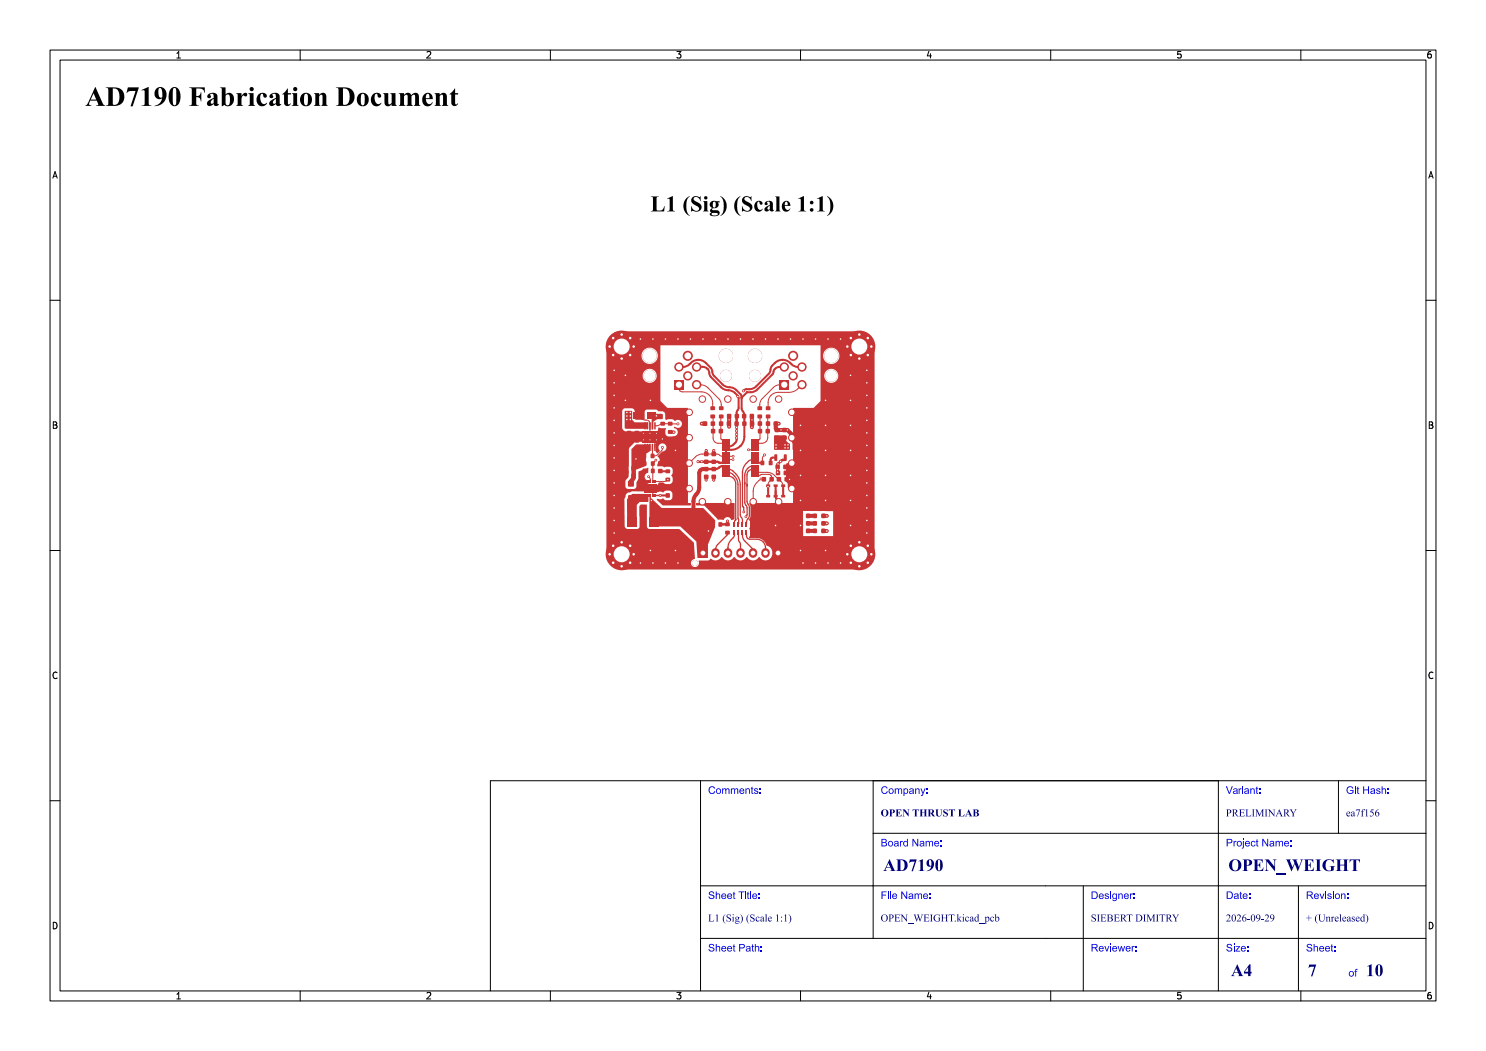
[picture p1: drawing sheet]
<svg xmlns="http://www.w3.org/2000/svg" width="297mm" height="210mm" viewBox="0 0 297 210" stroke-linecap="round" stroke-linejoin="round" font-family="sans-serif">
<defs><g id="words">
<text font-size="5.3" fill="#fff" x="17" y="21.5">AD7190 Fabrication Document</text>
<text font-size="4.3" fill="#fff" x="122.5" y="42.5">L1 (Sig) (Scale 1:1)</text>
<g font-size="3.3" fill="#fff">
<text x="176.5" y="174.3">AD7190</text>
<text x="245.5" y="174.3">OPEN_WEIGHT</text>
<text x="246" y="195.3">A4</text>
<text x="261.4" y="195.3">7</text>
<text x="273" y="195.3">10</text>
</g>
<g font-size="2" fill="#fff">
<text x="141.5" y="158.8">Comments:</text>
<text x="176" y="158.8">Company:</text>
<text x="245" y="158.8">Variant:</text>
<text x="269" y="158.8">Git Hash:</text>
<text x="176" y="163.3">OPEN THRUST LAB</text>
<text x="245" y="163.3">PRELIMINARY</text>
<text x="269" y="163.3">ea7f156</text>
<text x="176" y="169.3">Board Name:</text>
<text x="245" y="169.3">Project Name:</text>
<text x="141.5" y="179.8">Sheet Title:</text>
<text x="176" y="179.8">File Name:</text>
<text x="218" y="179.8">Designer:</text>
<text x="245" y="179.8">Date:</text>
<text x="261" y="179.8">Revision:</text>
<text x="141.5" y="184.3">L1 (Sig) (Scale 1:1)</text>
<text x="176" y="184.3">OPEN_WEIGHT.kicad_pcb</text>
<text x="218" y="184.3">SIEBERT DIMITRY</text>
<text x="245" y="184.3">2026-09-29</text>
<text x="261" y="184.3">+ (Unreleased)</text>
<text x="141.5" y="190.3">Sheet Path:</text>
<text x="218" y="190.3">Reviewer:</text>
<text x="245" y="190.3">Size:</text>
<text x="261" y="190.3">Sheet:</text>
<text x="269.5" y="195.3">of</text>
</g>
<g font-size="1.7" fill="#fff">
<text x="35" y="11.6">1</text>
<text x="85" y="11.6">2</text>
<text x="135" y="11.6">3</text>
<text x="185" y="11.6">4</text>
<text x="235" y="11.6">5</text>
<text x="285" y="11.6">6</text>
<text x="10.5" y="35.6">A</text>
<text x="285.5" y="35.6">A</text>
<text x="10.5" y="85.6">B</text>
<text x="285.5" y="85.6">B</text>
<text x="10.5" y="135.6">C</text>
<text x="285.5" y="135.6">C</text>
<text x="10.5" y="185.6">D</text>
<text x="285.5" y="185.6">D</text>
<text x="35" y="199.7">1</text>
<text x="85" y="199.7">2</text>
<text x="135" y="199.7">3</text>
<text x="185" y="199.7">4</text>
<text x="235" y="199.7">5</text>
<text x="285" y="199.7">6</text>
</g>
</g></defs>
<g fill="#c83434">
<path d="M142 81.2h.9v.7h-.9z" fill-rule="evenodd"/>
<path d="M142 82.9h.9v.7h-.9z" fill-rule="evenodd"/>
<path d="M133.1 101.6h.8v.8h-.8z" fill-rule="evenodd"/>
<path d="M133.1 100.1h.8v.8h-.8z" fill-rule="evenodd"/>
<path d="M164.2 102.7h.7v.8h-.7z" fill-rule="evenodd"/>
<path d="M162.5 102.7h.7v.8h-.7z" fill-rule="evenodd"/>
<path d="M151.4 81.2h.9v.7h-.9z" fill-rule="evenodd"/>
<path d="M151.4 82.9h.9v.7h-.9z" fill-rule="evenodd"/>
<path d="M129.8 103.3h1.9v1.9h-1.9z" fill-rule="evenodd"/>
<path d="M125.5 103.3h1.8v1.9h-1.8z" fill-rule="evenodd"/>
<path d="M143.7 81.2h.9v.7h-.9z" fill-rule="evenodd"/>
<path d="M143.7 82.9h.9v.7h-.9z" fill-rule="evenodd"/>
<path d="M130.9 95.9h.2v.6h-.2z" fill-rule="evenodd"/>
<path d="M130.4 95.9h.2v.6h-.2z" fill-rule="evenodd"/>
<path d="M129.9 95.9h.2v.6h-.2z" fill-rule="evenodd"/>
<path d="M129.4 95.9h.2v.6h-.2z" fill-rule="evenodd"/>
<path d="M128.9 95.9h.2v.6h-.2z" fill-rule="evenodd"/>
<path d="M128.9 98.7h.2v.6h-.2z" fill-rule="evenodd"/>
<path d="M129.4 98.7h.2v.6h-.2z" fill-rule="evenodd"/>
<path d="M129.9 98.7h.2v.6h-.2z" fill-rule="evenodd"/>
<path d="M130.4 98.7h.2v.6h-.2z" fill-rule="evenodd"/>
<path d="M130.9 98.7h.2v.6h-.2z" fill-rule="evenodd"/>
<path d="M128.8 96.8h2.4v1.6h-2.4z" fill-rule="evenodd"/>
<path d="M128.3 97.2h.5v.3h-.5z" fill-rule="evenodd"/>
<path d="M128.3 97.7h.5v.3h-.5z" fill-rule="evenodd"/>
<path d="M131.2 97.7h.5v.3h-.5z" fill-rule="evenodd"/>
<path d="M131.2 97.2h.5v.3h-.5z" fill-rule="evenodd"/>
<path d="M155.3 95.4h.8v.8h-.8z" fill-rule="evenodd"/>
<path d="M156.8 95.4h.8v.8h-.8z" fill-rule="evenodd"/>
<path d="M153.8 95.4h.8v.8h-.8z" fill-rule="evenodd"/>
<path d="M152.3 95.4h.8v.8h-.8z" fill-rule="evenodd"/>
<path d="M148.3 82.7h.8v.9h-.8z" fill-rule="evenodd"/>
<path d="M149.9 82.7h.8v.9h-.8z" fill-rule="evenodd"/>
<path d="M149.9 84.2h.8v.8h-.8z" fill-rule="evenodd"/>
<path d="M151.5 84.2h.8v.8h-.8z" fill-rule="evenodd"/>
<path d="M154.8 90.8l.5 .1v1.2l-.5-.1z" fill-rule="evenodd"/>
<path d="M156.7 90.8l.5 .1v1.2l-.5-.1z" fill-rule="evenodd"/>
<path d="M155.7 88.5l.6 .1-.1 1.2-.5-.1z" fill-rule="evenodd"/>
<path d="M146.8 84.2h.8v.9h-.8z" fill-rule="evenodd"/>
<path d="M148.4 84.2h.8v.9h-.8z" fill-rule="evenodd"/>
<path d="M150.2 94.9h1.4v.4h-1.4z" fill-rule="evenodd"/>
<path d="M150.2 94.2h1.4v.5h-1.4z" fill-rule="evenodd"/>
<path d="M150.2 93.5h1.4v.5h-1.4z" fill-rule="evenodd"/>
<path d="M150.2 92.9h1.4v.4h-1.4z" fill-rule="evenodd"/>
<path d="M150.2 92.2h1.4v.5h-1.4z" fill-rule="evenodd"/>
<path d="M150.2 91.6h1.4v.4h-1.4z" fill-rule="evenodd"/>
<path d="M150.2 91h1.4v.4h-1.4z" fill-rule="evenodd"/>
<path d="M150.2 90.3h1.4v.4h-1.4z" fill-rule="evenodd"/>
<path d="M150.2 89.6h1.4v.5h-1.4z" fill-rule="evenodd"/>
<path d="M150.2 89h1.4v.4h-1.4z" fill-rule="evenodd"/>
<path d="M150.2 88.4h1.4v.4h-1.4z" fill-rule="evenodd"/>
<path d="M150.2 87.7h1.4v.5h-1.4z" fill-rule="evenodd"/>
<path d="M144.4 87.7h1.4v.5h-1.4z" fill-rule="evenodd"/>
<path d="M144.4 88.4h1.4v.4h-1.4z" fill-rule="evenodd"/>
<path d="M144.4 89h1.4v.4h-1.4z" fill-rule="evenodd"/>
<path d="M144.4 89.6h1.4v.5h-1.4z" fill-rule="evenodd"/>
<path d="M144.4 90.3h1.4v.4h-1.4z" fill-rule="evenodd"/>
<path d="M144.4 91h1.4v.4h-1.4z" fill-rule="evenodd"/>
<path d="M144.4 91.6h1.4v.4h-1.4z" fill-rule="evenodd"/>
<path d="M144.4 92.2h1.4v.5h-1.4z" fill-rule="evenodd"/>
<path d="M144.4 92.9h1.4v.4h-1.4z" fill-rule="evenodd"/>
<path d="M144.4 93.5h1.4v.5h-1.4z" fill-rule="evenodd"/>
<path d="M144.4 94.2h1.4v.5h-1.4z" fill-rule="evenodd"/>
<path d="M144.4 94.9h1.4v.4h-1.4z" fill-rule="evenodd"/>
<path d="M130.1 92.2h.7v.8h-.7z" fill-rule="evenodd"/>
<path d="M128.5 92.2h.7v.8h-.7z" fill-rule="evenodd"/>
<path d="M132 86h.9v.7h-.9z" fill-rule="evenodd"/>
<path d="M132 84.3h.9v.7h-.9z" fill-rule="evenodd"/>
<path d="M139.7 109.6h1.6v1.8h-1.6z" fill-rule="evenodd"/>
</g>
<g fill="#c83434">
<circle cx="121.9" cy="110.8" r=".4"/>
<circle cx="122.6" cy="109.1" r=".4"/>
<circle cx="122.6" cy="112.4" r=".4"/>
<circle cx="124.2" cy="108.4" r=".4"/>
<circle cx="124.2" cy="110.8" r="3.2"/>
<circle cx="124.2" cy="113.1" r=".4"/>
<circle cx="125.9" cy="109.1" r=".4"/>
<circle cx="125.9" cy="112.4" r=".4"/>
<circle cx="126.7" cy="110.8" r=".4"/>
<circle cx="121.8" cy="69.2" r=".4"/>
<circle cx="122.6" cy="67.6" r=".4"/>
<circle cx="122.6" cy="70.9" r=".4"/>
<circle cx="124.3" cy="66.8" r=".4"/>
<circle cx="124.2" cy="69.3" r="3.2"/>
<circle cx="124.3" cy="71.6" r=".4"/>
<circle cx="125.9" cy="67.6" r=".4"/>
<circle cx="125.9" cy="70.9" r=".4"/>
<circle cx="126.6" cy="69.2" r=".4"/>
<circle cx="138.9" cy="112.5" r=".6"/>
</g>
<path d="M143 110.4v.2M145.5 110.4v.2M148 110.4v.2M150.5 110.4v.2M153 110.4v.2M155.5 110.4v.2" fill="none" stroke="#c83434" stroke-width="1.7"/>
<g fill="#c83434">
<circle cx="129.8" cy="71.1" r="1.42"/>
<circle cx="129.8" cy="75.1" r="1.2"/>
<circle cx="145.1" cy="71.1" r="1.42"/>
<circle cx="145.1" cy="75.1" r="1.2"/>
<circle cx="139.2" cy="76.9" r=".94"/>
<circle cx="139.2" cy="73.3" r=".94"/>
<circle cx="135.7" cy="73.3" r=".94"/>
<circle cx="137.5" cy="75.1" r=".94"/>
<circle cx="137.5" cy="71.1" r="1.01"/>
<circle cx="169.4" cy="110.8" r=".4"/>
<circle cx="170.1" cy="109.1" r=".4"/>
<circle cx="170.1" cy="112.4" r=".4"/>
<circle cx="171.7" cy="108.4" r=".4"/>
<circle cx="171.7" cy="110.8" r="3.2"/>
<circle cx="171.7" cy="113.1" r=".4"/>
<circle cx="173.4" cy="109.1" r=".4"/>
<circle cx="173.4" cy="112.4" r=".4"/>
<circle cx="174.2" cy="110.8" r=".4"/>
<circle cx="169.3" cy="69.2" r=".4"/>
<circle cx="170.1" cy="67.6" r=".4"/>
<circle cx="170.1" cy="70.9" r=".4"/>
<circle cx="171.8" cy="66.8" r=".4"/>
<circle cx="171.7" cy="69.3" r="3.2"/>
<circle cx="171.8" cy="71.6" r=".4"/>
<circle cx="173.4" cy="67.6" r=".4"/>
<circle cx="173.4" cy="70.9" r=".4"/>
<circle cx="174.2" cy="69.2" r=".4"/>
<circle cx="150.9" cy="71.1" r="1.43"/>
<circle cx="150.9" cy="75.1" r="1.2"/>
<circle cx="166.1" cy="71.1" r="1.42"/>
<circle cx="166.1" cy="75.1" r="1.2"/>
<circle cx="160.3" cy="76.9" r=".94"/>
<circle cx="160.3" cy="73.3" r=".94"/>
<circle cx="156.8" cy="73.3" r=".94"/>
<circle cx="158.5" cy="75.1" r=".94"/>
<circle cx="158.5" cy="71.1" r="1.01"/>
<circle cx="158.2" cy="82.4" r=".75"/>
<circle cx="158.2" cy="87.5" r=".75"/>
<circle cx="158.2" cy="92.5" r=".75"/>
<circle cx="158.2" cy="97.6" r=".75"/>
<circle cx="155.6" cy="100.3" r=".75"/>
<circle cx="150.5" cy="100.3" r=".75"/>
<circle cx="145.5" cy="100.3" r=".75"/>
<circle cx="140.4" cy="100.3" r=".75"/>
<circle cx="137.7" cy="97.6" r=".75"/>
<circle cx="137.7" cy="92.5" r=".75"/>
<circle cx="137.7" cy="87.5" r=".75"/>
<circle cx="137.7" cy="82.4" r=".75"/>
<circle cx="140.4" cy="79.8" r=".75"/>
<circle cx="145.5" cy="79.8" r=".75"/>
<circle cx="150.5" cy="79.8" r=".75"/>
<circle cx="155.6" cy="79.7" r=".75"/>
<circle cx="128.6" cy="87.9" r=".25"/>
<circle cx="129.9" cy="87.9" r=".25"/>
<circle cx="131.2" cy="87.9" r=".25"/>
<circle cx="128.6" cy="86.6" r=".25"/>
<circle cx="129.9" cy="86.6" r=".25"/>
<circle cx="131.2" cy="86.6" r=".25"/>
<circle cx="129.6" cy="95.3" r=".28"/>
<circle cx="165.2" cy="106.1" r=".3"/>
<circle cx="141.6" cy="106.1" r=".3"/>
<circle cx="130.2" cy="100" r=".28"/>
<circle cx="163" cy="67.7" r=".3"/>
<circle cx="150.3" cy="83.9" r=".28"/>
<circle cx="128" cy="112.5" r=".3"/>
<circle cx="168" cy="112.5" r=".3"/>
<circle cx="168" cy="67.7" r=".3"/>
<circle cx="122.8" cy="81.5" r=".3"/>
<circle cx="173.3" cy="74" r=".3"/>
<circle cx="165" cy="110" r=".3"/>
<circle cx="142.7" cy="90" r=".27"/>
<circle cx="155.6" cy="84.6" r=".27"/>
<circle cx="122.8" cy="84" r=".3"/>
<circle cx="133" cy="67.7" r=".3"/>
<circle cx="160" cy="85" r=".3"/>
<circle cx="122.8" cy="106.5" r=".3"/>
<circle cx="152.1" cy="95.7" r=".28"/>
<circle cx="133" cy="112.5" r=".3"/>
<circle cx="170" cy="90" r=".3"/>
<circle cx="155" cy="105" r=".3"/>
<circle cx="122.8" cy="89" r=".3"/>
<circle cx="125" cy="75" r=".3"/>
<circle cx="173.2" cy="79" r=".3"/>
<circle cx="145.7" cy="83.9" r=".28"/>
<circle cx="135" cy="110" r=".3"/>
<circle cx="160.5" cy="112.5" r=".3"/>
<circle cx="170" cy="105" r=".3"/>
<circle cx="165.5" cy="67.7" r=".3"/>
<circle cx="160.5" cy="67.7" r=".3"/>
<circle cx="142.7" cy="95.9" r=".28"/>
<circle cx="145.5" cy="67.7" r=".3"/>
<circle cx="135" cy="90" r=".3"/>
<circle cx="122.8" cy="96.5" r=".3"/>
<circle cx="173.3" cy="89" r=".3"/>
<circle cx="173.3" cy="101.5" r=".3"/>
<circle cx="132.4" cy="87.7" r=".28"/>
<circle cx="140.5" cy="67.7" r=".3"/>
<circle cx="165.5" cy="112.5" r=".3"/>
<circle cx="141.2" cy="90" r=".28"/>
<circle cx="122.8" cy="91.5" r=".3"/>
<circle cx="145.7" cy="85.3" r=".28"/>
<circle cx="130" cy="110" r=".3"/>
<circle cx="135.5" cy="67.7" r=".3"/>
<circle cx="165" cy="85" r=".3"/>
<circle cx="146.5" cy="91.8" r=".28"/>
<circle cx="158" cy="67.7" r=".3"/>
<circle cx="165" cy="80" r=".3"/>
<circle cx="170" cy="75" r=".3"/>
<circle cx="128" cy="67.7" r=".3"/>
<circle cx="165" cy="100" r=".3"/>
<circle cx="155.5" cy="67.7" r=".3"/>
<circle cx="173.3" cy="76.5" r=".3"/>
<circle cx="173.3" cy="91.5" r=".3"/>
<circle cx="160" cy="100" r=".3"/>
<circle cx="173.2" cy="96.5" r=".3"/>
<circle cx="140.3" cy="84.6" r=".28"/>
<circle cx="135.5" cy="112.5" r=".3"/>
<circle cx="170" cy="95" r=".3"/>
<circle cx="170" cy="85" r=".3"/>
<circle cx="156.1" cy="85.9" r=".28"/>
<circle cx="122.8" cy="104" r=".3"/>
<circle cx="141.1" cy="95.9" r=".27"/>
<circle cx="173.3" cy="106.5" r=".3"/>
<circle cx="165" cy="90" r=".3"/>
<circle cx="130" cy="80" r=".3"/>
<circle cx="173.2" cy="81.5" r=".3"/>
<circle cx="122.8" cy="99" r=".3"/>
<circle cx="122.8" cy="79" r=".3"/>
<circle cx="150.3" cy="85.4" r=".28"/>
<circle cx="173.2" cy="94" r=".3"/>
<circle cx="157.4" cy="85.9" r=".28"/>
<circle cx="173.3" cy="84" r=".3"/>
<circle cx="143" cy="67.7" r=".3"/>
<circle cx="160" cy="95" r=".3"/>
<circle cx="150.5" cy="67.7" r=".3"/>
<circle cx="170" cy="100" r=".3"/>
<circle cx="160" cy="90" r=".3"/>
<circle cx="148" cy="67.7" r=".3"/>
<circle cx="122.8" cy="86.5" r=".3"/>
<circle cx="160" cy="105" r=".3"/>
<circle cx="122.8" cy="74" r=".3"/>
<circle cx="122.8" cy="94" r=".3"/>
<circle cx="163" cy="112.5" r=".3"/>
<circle cx="125" cy="80" r=".3"/>
<circle cx="122.7" cy="76.5" r=".3"/>
<circle cx="160" cy="110" r=".3"/>
<circle cx="170" cy="80" r=".3"/>
<circle cx="173.3" cy="99" r=".3"/>
<circle cx="153" cy="67.7" r=".3"/>
<circle cx="130.5" cy="67.7" r=".3"/>
<circle cx="130.5" cy="112.5" r=".3"/>
<circle cx="173.3" cy="86.5" r=".3"/>
<circle cx="149.6" cy="89.9" r=".28"/>
<circle cx="173.3" cy="104" r=".3"/>
<circle cx="122.8" cy="101.5" r=".3"/>
<circle cx="146.5" cy="91.2" r=".28"/>
<circle cx="138" cy="67.7" r=".3"/>
<circle cx="165" cy="95" r=".3"/>
<circle cx="157.8" cy="95.8" r=".27"/>
<circle cx="148.6" cy="102.3" r=".27"/>
<circle cx="165.3" cy="103.1" r=".27"/>
<circle cx="133.5" cy="95.8" r=".27"/>
<circle cx="131.1" cy="92" r=".28"/>
<circle cx="132" cy="99" r=".27"/>
<circle cx="153.5" cy="97.3" r=".3"/>
<circle cx="155.5" cy="92.7" r=".3"/>
<circle cx="126" cy="83.1" r=".3"/>
<circle cx="126" cy="82.4" r=".3"/>
<circle cx="165.3" cy="104.6" r=".3"/>
<circle cx="139.5" cy="92.3" r=".3"/>
<circle cx="125.3" cy="83.1" r=".3"/>
<circle cx="125.3" cy="82.4" r=".3"/>
<circle cx="156" cy="92.2" r=".3"/>
<circle cx="140.2" cy="92.3" r=".3"/>
<circle cx="126" cy="83.8" r=".3"/>
<circle cx="155.4" cy="94.4" r=".3"/>
<circle cx="155.4" cy="93.8" r=".3"/>
<circle cx="125.3" cy="83.8" r=".3"/>
<circle cx="134.7" cy="86.4" r=".3"/>
<circle cx="147.2" cy="85.4" r=".3"/>
<circle cx="147.2" cy="86.8" r=".3"/>
<circle cx="147.2" cy="86.1" r=".3"/>
<circle cx="156.9" cy="88.9" r=".3"/>
<circle cx="156.9" cy="89.5" r=".3"/>
<circle cx="155.1" cy="88.9" r=".3"/>
<circle cx="157.5" cy="89.5" r=".3"/>
<circle cx="157.5" cy="88.9" r=".3"/>
<circle cx="155.1" cy="89.5" r=".3"/>
<circle cx="148.6" cy="78.1" r=".3"/>
<circle cx="147.5" cy="79.2" r=".3"/>
<circle cx="147.2" cy="87.5" r=".3"/>
<circle cx="145.4" cy="104.1" r=".28"/>
<circle cx="149.1" cy="103.3" r=".27"/>
<circle cx="152.8" cy="90.9" r=".3"/>
<circle cx="127.1" cy="91.7" r=".3"/>
<circle cx="135.5" cy="84.7" r=".3"/>
<circle cx="132.4" cy="89.4" r=".3"/>
<circle cx="131.2" cy="83.1" r=".3"/>
</g>
<g fill="#c83434">
<path d="M134.8 75.9h1.8v1.9h-1.8z" fill-rule="evenodd"/>
<path d="M126.2 94.7h.8v.8h-.8z" fill-rule="evenodd"/>
<path d="M124.7 94.7h.7v.8h-.7z" fill-rule="evenodd"/>
<path d="M162.5 104.2h.7v.8h-.7z" fill-rule="evenodd"/>
<path d="M164.2 104.2h.7v.8h-.7z" fill-rule="evenodd"/>
<path d="M140.7 90.3h.9v.8h-.9z" fill-rule="evenodd"/>
<path d="M140.7 91.9h.9v.8h-.9z" fill-rule="evenodd"/>
<path d="M128.4 90.7h.7v.8h-.7z" fill-rule="evenodd"/>
<path d="M130.1 90.7h.7v.8h-.7z" fill-rule="evenodd"/>
<path d="M125.3 84.6h.9v.7h-.9z" fill-rule="evenodd"/>
<path d="M125.3 86.1h.9v.8h-.9z" fill-rule="evenodd"/>
<path d="M133.3 82.8h.7v.9h-.7z" fill-rule="evenodd"/>
<path d="M131.7 82.8h.7v.9h-.7z" fill-rule="evenodd"/>
<path d="M159.6 105.7h.7v.8h-.7z" fill-rule="evenodd"/>
<path d="M161.1 105.7h.8v.8h-.8z" fill-rule="evenodd"/>
<path d="M128.5 93.7h.7v.8h-.7z" fill-rule="evenodd"/>
<path d="M130.1 93.7h.7v.8h-.7z" fill-rule="evenodd"/>
<path d="M143.7 85.7h.8v.9h-.8z" fill-rule="evenodd"/>
<path d="M142.1 85.7h.8v.9h-.8z" fill-rule="evenodd"/>
<path d="M134.6 101.6h.8v.8h-.8z" fill-rule="evenodd"/>
<path d="M134.6 100.1h.8v.8h-.8z" fill-rule="evenodd"/>
<path d="M145 106.1h.8v.7h-.8z" fill-rule="evenodd"/>
<path d="M145 104.4h.8v.7h-.8z" fill-rule="evenodd"/>
<path d="M154.9 87.1h.8v.8h-.8z" fill-rule="evenodd"/>
<path d="M154.9 85.5h.8v.8h-.8z" fill-rule="evenodd"/>
<path d="M155 92.9h.8v.8h-.8z" fill-rule="evenodd"/>
<path d="M156.6 92.9h.8v.8h-.8z" fill-rule="evenodd"/>
<path d="M151.5 85.7h.8v.9h-.8z" fill-rule="evenodd"/>
<path d="M153.1 85.7h.7v.9h-.7z" fill-rule="evenodd"/>
<path d="M153.1 81.2h.8v.7h-.8z" fill-rule="evenodd"/>
<path d="M153.1 82.9h.8v.7h-.8z" fill-rule="evenodd"/>
<path d="M156.4 87.1h.8v.8h-.8z" fill-rule="evenodd"/>
<path d="M156.4 85.5h.8v.8h-.8z" fill-rule="evenodd"/>
<path d="M131.6 93.7h.8v.8h-.8z" fill-rule="evenodd"/>
<path d="M131.6 92.2h.8v.8h-.8z" fill-rule="evenodd"/>
<path d="M142 104.4h.7v.8h-.7z" fill-rule="evenodd"/>
<path d="M143.6 104.4h.7v.8h-.7z" fill-rule="evenodd"/>
<path d="M133.5 84.3h.9v.7h-.9z" fill-rule="evenodd"/>
<path d="M133.5 86h.9v.7h-.9z" fill-rule="evenodd"/>
<path d="M140.7 93.3h.9v.8h-.9z" fill-rule="evenodd"/>
<path d="M140.7 94.9h.9v.8h-.9z" fill-rule="evenodd"/>
<path d="M125.6 96.2h1v.9h-1z" fill-rule="evenodd"/>
<path d="M125.6 99h1v.9h-1z" fill-rule="evenodd"/>
<path d="M133.1 98.6h.7v.8h-.7z" fill-rule="evenodd"/>
<path d="M134.6 98.6h.8v.8h-.8z" fill-rule="evenodd"/>
<path d="M149 104.3h.4v.9h-.4z" fill-rule="evenodd"/>
<path d="M148.2 104.3h.4v.9h-.4z" fill-rule="evenodd"/>
<path d="M147.4 104.3h.4v.9h-.4z" fill-rule="evenodd"/>
<path d="M146.6 104.3h.4v.9h-.4z" fill-rule="evenodd"/>
<path d="M146.6 106h.4v.9h-.4z" fill-rule="evenodd"/>
<path d="M147.4 106h.4v.9h-.4z" fill-rule="evenodd"/>
<path d="M148.2 106h.4v.9h-.4z" fill-rule="evenodd"/>
<path d="M149 106h.4v.9h-.4z" fill-rule="evenodd"/>
<path d="M145.3 82.7h.8v.9h-.8z" fill-rule="evenodd"/>
<path d="M146.9 82.7h.8v.9h-.8z" fill-rule="evenodd"/>
<path d="M155.8 75.9h1.9v1.9h-1.9z" fill-rule="evenodd"/>
<path d="M145.3 84.2h.8v.9h-.8z" fill-rule="evenodd"/>
<path d="M143.7 84.2h.8v.9h-.8z" fill-rule="evenodd"/>
<path d="M126.9 84.6h.8v.7h-.8z" fill-rule="evenodd"/>
<path d="M126.9 86.1h.8v.8h-.8z" fill-rule="evenodd"/>
<path d="M159.6 102.7h.7v.8h-.7z" fill-rule="evenodd"/>
<path d="M161.1 102.7h.8v.8h-.8z" fill-rule="evenodd"/>
<path d="M155.1 94.1h.8v.8h-.8z" fill-rule="evenodd"/>
<path d="M156.7 94.1h.7v.8h-.7z" fill-rule="evenodd"/>
<path d="M129.3 82.3h1.7v1.3h-1.7z" fill-rule="evenodd"/>
<path d="M126.7 82.3h1.7v1.3h-1.7z" fill-rule="evenodd"/>
<path d="M128.8 88.7h.3l-.1 1.4-.2-.1z" fill-rule="evenodd"/>
<path d="M129.3 88.7h.2v1.4l-.2-.1z" fill-rule="evenodd"/>
<path d="M129.8 88.7h.2v1.4l-.2-.1z" fill-rule="evenodd"/>
<path d="M130.3 88.7h.2v1.4l-.3-.1z" fill-rule="evenodd"/>
<path d="M130.8 88.7h.2v1.4l-.3-.1z" fill-rule="evenodd"/>
<path d="M130.8 84.4h.2v1.4l-.3-.1z" fill-rule="evenodd"/>
<path d="M130.3 84.4h.2v1.4l-.3-.1z" fill-rule="evenodd"/>
<path d="M129.8 84.4h.2v1.4l-.2-.1z" fill-rule="evenodd"/>
<path d="M129.3 84.4h.2v1.4l-.2-.1z" fill-rule="evenodd"/>
<path d="M128.8 84.4h.3l-.1 1.4-.2-.1z" fill-rule="evenodd"/>
<path d="M128.4 86.1h3v2.2h-3z" fill-rule="evenodd"/>
<path d="M142.1 84.2h.8v.9h-.8z" fill-rule="evenodd"/>
<path d="M140.5 84.2h.8v.9h-.8z" fill-rule="evenodd"/>
<path d="M142.2 93.3h.9v.8h-.9z" fill-rule="evenodd"/>
<path d="M142.2 94.9h.9v.8h-.9z" fill-rule="evenodd"/>
<path d="M133.1 93.8h.8v.7h-.8z" fill-rule="evenodd"/>
<path d="M133.1 95.5h.8v.7h-.8z" fill-rule="evenodd"/>
<path d="M142.2 90.3h.9v.8h-.9z" fill-rule="evenodd"/>
<path d="M142.2 91.9h.9v.8h-.9z" fill-rule="evenodd"/>
<path d="M152 92.1h.7v.8h-.7z" fill-rule="evenodd"/>
<path d="M153.7 92.1h.7v.8h-.7z" fill-rule="evenodd"/>
<path d="M153.1 96.8h.8v.5h-.2v1.6h.2v.5h-.8v-.5h.2v-1.6h-.2z" fill-rule="evenodd"/>
<path d="M154.6 96.8h.8v.5h-.2v1.6h.2v.5h-.8v-.5h.2v-1.6h-.2z" fill-rule="evenodd"/>
<path d="M156.1 96.8h.8v.5h-.2v1.6h.2v.5h-.8v-.5h.2v-1.6h-.2z" fill-rule="evenodd"/>
<path d="M126.2 93.2h.8v.8h-.8z" fill-rule="evenodd"/>
<path d="M124.7 93.2h.7v.8h-.7z" fill-rule="evenodd"/>
<path d="M162.5 105.7h.7v.8h-.7z" fill-rule="evenodd"/>
<path d="M164.2 105.7h.7v.8h-.7z" fill-rule="evenodd"/>
<path d="M126.9 89.2h.8v.7h-.8z" fill-rule="evenodd"/>
<path d="M126.9 87.6h.8v.8h-.8z" fill-rule="evenodd"/>
<path d="M153.1 84.2h.8v.9h-.8z" fill-rule="evenodd"/>
<path d="M154.7 84.2h.7v.9h-.7z" fill-rule="evenodd"/>
<path d="M159.6 104.2h.7v.8h-.7z" fill-rule="evenodd"/>
<path d="M161.1 104.2h.8v.8h-.8z" fill-rule="evenodd"/>
</g>
<g fill="none" stroke="#c83434" stroke-width=".2">
<path d="M135.7 76.9a1.31 1.31 0 0 0 .2 1.2l.5 .2h3.7a2.3 2.3 0 0 1 2.3 2.3v1M139.2 76.9h.1a2.55 2.55 0 0 1 2.2 .6l2.4 2.4a2.37 2.37 0 0 1 .3 1.7M156.8 76.9a2.56 2.56 0 0 0-2.2 .5l-2.5 2.5a2.38 2.38 0 0 0-.2 1.7M160.3 76.9a3.3 3.3 0 0 1-2.6 1.5h-2.2a2.02 2.02 0 0 0-2 2v1.2M127.5 83l.8 .7 .4 .2a.86 .86 0 0 1 1.2 .7v2.3l.6 .9M129.5 96.2v.5a1.71 1.71 0 0 0 .9 1.3l.1 1M129.6 95.2l.4 .5v.5M129.9 87.2l.6 .6M130.4 89.4v1.7h.7l.4-.3 .8-.8 .1-.6M130.4 89.4h.1M130.5 87.8l.4 .7v.9M131.1 91.9l-.6 .7v3.6"/>
<path d="M132 84.7l-.5 .3-.6 .1M132.5 84.7h3M133.5 95.8l-.5 .4h-2M133.9 86.3h.1M141.1 95.3h.1M142.4 83.2l.1 4.4 .2 .5 .6 .4 1.8 .1M142.7 95.3h.1M144.2 83.2l-.1 4.5 .2 .2h.8M145.1 91.2v.6h1.4M146.5 91.2l-2.3-.1-.9-.4-3.3 .1a3.9 3.9 0 0 0-2.2 1.7M146.5 91.2h.1M147.3 83.1l-.1 .1"/>
<path d="M148.7 83.2h.1M149.4 89.9h1.5M150.9 94.4h2.5a2.75 2.75 0 0 1 2 1.1l.3 .1M150.9 95.1l.9-.1 .5-.2h1.5l.4 .3v.5M151.9 83.2v4.5l-.3 .2h-.7M152.3 92.5h.1M152.7 95.8a2.14 2.14 0 0 0-2.1 2l-.1 2.4M152.8 90.9l-.4 .5v1.1M153.5 83.2v4.2a1.15 1.15 0 0 1-1.2 1.2h-1.4M154.2 95.8a1.41 1.41 0 0 0-.7 1.1v1.2M155.4 93.5v.2M155.7 95.8l.6 .6a2.37 2.37 0 0 1 .2 1.7"/>
<path d="M158.2 87.5l-.1 .1M164.5 106.1l.2 .1"/>
</g>
<g fill="none" stroke="#c83434" stroke-width=".8">
<path d="M140.2 84.7h.7M141.1 93.8v-.1a.97 .97 0 0 0-1.4 .8v3.3l-1.1 2v2.3M141.1 93.8h.1M145.7 83.1v2.2M150.3 83.1v2.3M155.6 84.7h-.5l.1 1.1 .3 .1h1.9l.7 .8 .1 .8M138.6 102.1h.1M161.5 106.1h1.4M161.5 103.1h1.4M161.5 104.6h1.4M164.5 106.1h.7M164.5 103.1h.8"/>
<path d="M164.5 104.6h.8"/>
</g>
<path d="M139.5 92.2v.1M139.5 92.3h3.9l.5 .2h1.2M141.1 92.3h.1M141.2 93.7h-.1M145.1 93.1a2.21 2.21 0 0 0-1.8 .6h-2.1" fill="none" stroke="#c83434" stroke-width=".45"/>
<g fill="none" stroke="#c83434" stroke-width=".4">
<path d="M135.7 73.3a2.71 2.71 0 0 0 2.7-1 2.11 2.11 0 0 1 2.7 .2l1.1 1.2 .2 .9 .3 .5 1.7 1.7 .6 .4 1.2 .2a3.4 3.4 0 0 1 1.9 1.6l.2 2.8a1.73 1.73 0 0 1 .4 1.4M139.2 73.3h.1a2.61 2.61 0 0 1 1.9 .2l.4 .5 .2 .8 .3 .6 2.4 2.2 1 .4M145.5 78h.1M145.6 78a2.37 2.37 0 0 1 1.9 1.2l.1 .3v2l-.4 1v5.4a1.87 1.87 0 0 1-2.1 1.3M149.3 78.4l-1.1 1.1M149.3 78.4h.1M156.8 73.3a1.9 1.9 0 0 0-2 .5l-.4 1-3.3 3.3a2.54 2.54 0 0 1-1.8 .3M160.3 73.3a2.67 2.67 0 0 1-2.7-1 2.56 2.56 0 0 0-3.8 2.1l-2.6 2.8a3 3 0 0 1-2.3 .6l-.3 .3M132 99h1.5M132 94.1l1.5 .1M148.8 83.2v4a2.65 2.65 0 0 1-2.6 2.7h-1.1v.6M150.9 92.5h1.4"/>
<path d="M155 98.1a1.96 1.96 0 0 0 .3 1.9l.3 .2M155.1 91.4l-1 .2-.1 .9M155.4 93.7l.1 .7"/>
</g>
<path d="M134 86.3h.7M141.1 95.3v.6M141.1 90v.7M142.7 90v.7M142.7 95.3v.6M157 93.2v.1M157.2 95.8h.7M158.2 92.2l.2 .2-.4 .4" fill="none" stroke="#c83434" stroke-width=".6"/>
<g fill="none" stroke="#c83434" stroke-width=".25">
<path d="M145.1 93.8h.5a3.3 3.3 0 0 1 2.3 3v6.1l.3 .5a1.34 1.34 0 0 1 .2 1.2M145.1 94.4a2.41 2.41 0 0 1 2.4 2.4v6.7l.1 1.1M145.1 95.1a1.59 1.59 0 0 1 1.9 1.5v7.2l-.2 .3v.5M150.9 91.8a2.4 2.4 0 0 0-2.5 2.2v7.1l.2 .2M150.9 93.8a1.23 1.23 0 0 0-1.6 1.1v5.3l.4 .9 .1 1.9-.6 1.1v.5M150.9 93.1a1.81 1.81 0 0 0-2 1.9v5.4l.4 1.1v1.3l-.2 .4M145.4 106.4l-.2 .6-1.9 2-.3 .6v.9M146.8 106.5l-.1 .8a3.2 3.2 0 0 0-1.2 3.2M147.6 106.5v1.5l.4 .8v1.7M147.6 104.6h.1M148.4 106.5l.1 1.1 1.9 2.1 .1 .8M148.5 101.3h.1"/>
<path d="M148.6 101.3l.1 1.1M149.1 103.2v.1M149.1 103.2h.1M149.2 106.5l.1 .9 .6 .4a3.3 3.3 0 0 1 2.3 .2l.5 .5a2.79 2.79 0 0 1 .3 2"/>
</g>
<path d="M131 99h1" fill="none" stroke="#c83434" stroke-width=".3"/>
<path d="M141.1 92.2l.1 .1M156.8 91.9h-.5l-.9 .9v1.6M144 104.8h.1M145.4 104.1v.7h-1.4" fill="none" stroke="#c83434" stroke-width=".5"/>
<g fill="#c83434">
<path d="M154.7 87.1l2.3-.1a1.56 1.56 0 0 0 .9 1.7l-.1 1.2h-3z" fill-rule="evenodd"/>
<path d="M126.3 98.7h3.2l.1 1.5-.1 .1h-1.6l-.6 .6v4.2l-1.8 .1-.1-.1-.1-5.3z" fill-rule="evenodd"/>
<path d="M127.1 88.8h2.9v1.3l-.9 .6v2.4l-2 .8v1.7a1.64 1.64 0 0 0-.4 1.6h-1.2v-1l.7-.8v-5.6z" fill-rule="evenodd"/>
<path d="M124.9 82.1h1.4v1.8l.5 .5h2.7v1.2l-4.5 .1-.1-.3z" fill-rule="evenodd"/>
<path d="M129.8 98.7h.3v.8l2.1 2h8.3l2.4 2.4v1.4l-1.4 3.5v2.7h-2.1l-.2-3.3-3.2-3h-6.2z" fill-rule="evenodd"/>
<path d="M130.3 82.7h2l.2 .1-.1 .9-1 .1-.9 .5v1.3l-.1 .2-.1-.1z" fill-rule="evenodd"/>
<path d="M139.1 100.5h7.6l.1 3.3a.54 .54 0 0 1-.9-.3 .98 .98 0 0 0-1.4 .4h-1l-2.7-2.8-1.6-.1z" fill-rule="evenodd"/>
<path d="M122 67.2l1-.7 1.2-.3h47.6l.9 .2 .8 .4 .7 .6 .4 .9 .2 .9v41.6l-.3 1.2-.5 .8-1 .7-1.2 .3-48.2-.1-.9-.3-.7-.6-.7-1.4-.1-11.6h3.6v5.3l.2 .4 .4 .2h2l.3-.1 .1-.4v-4.1l.3-.3h1.1l.1 4.3 .2 .5 .4 .1h5.9l2.9 2.8 .2 3.2a.83 .83 0 0 0-.7 1 .83 .83 0 0 0 1.1 .5 .83 .83 0 0 0 .4-1.2h1.8l.5-.4a1.56 1.56 0 0 0 2.2-.3 1.49 1.49 0 0 0 2.5 0 1.49 1.49 0 0 0 2.5 0 1.49 1.49 0 0 0 2.5 0 1.41 1.41 0 0 0 1.5 .7 1.41 1.41 0 0 0 1.1-1.3 1.43 1.43 0 0 0-.8-1.6l-.3-.1a1.96 1.96 0 0 0-1.8-1.5l-1.7-.1 .2-.4-.1-1.4 .1-.3v-1l-.2-.4 .3-.6v-1.2h10.5v5h6v-5h-16.5v-.8l-.2-.7 .1-.1h8.6v-3h-1l-.1-.9-.3-.3v-3.6l.4-.2h1l-.1-3.8-.1-.3-.6-.5 .1-.9h.7v-5.4l.1-.1h4l1.4-1.4v-5.1h.7a1.4 1.4 0 0 0 2 1.4 1.4 1.4 0 0 0 .4-2.4 1.4 1.4 0 0 0-2.3 .8l-.1 .2h-.7v-4h.5a1.63 1.63 0 0 0 2.3 1.6 1.63 1.63 0 0 0 .4-2.7 1.63 1.63 0 0 0-2.6 .8l-.1 .3h-.5v-2h-32v11.1l1.4 1.4h4l.1 .1v18.9h.5l.1 .4-.1 .1h-5.5l-1.2-1.2 .2-.1 .5 .1 .5-.2 .6 .4h.6a.72 .72 0 0 0 .7-.7l-.1-.9-.5-.4h-.7l-.6 .4-.5-.2-.5 .1-.4-.1-.7 .1-.4-.1-3.9 .1a1.22 1.22 0 0 0-1.1 .8l-.2 .7h-3.6v-3.6h3.8v1l.2 .4 1.5 .1 .5-.4v-.9l.4-.7v-1.5l1.9-.7 .1 .9a.89 .89 0 0 0-.7 .6 .89 .89 0 0 0 .4 .9l.1 .8 .3 .3h1.5l.3-.1 .2-.5h.9l.5 .3h.8l.4-.2 .2-.4-.1-.6-.2-.5 .3-.6-.2-.9-.4-.2-1.1 .1-.4-.2h-1v-.4a.98 .98 0 0 0 0-1.7l.9-.9a.83 .83 0 0 0 .9-1 .83 .83 0 0 0-1.3-.5 .83 .83 0 0 0 0 1.4l-.5 .5-.3-.3-.1-1.7-.4-.4h-1.8l-1.9 .2-1.2 1.2-.1 5.6-.6 1h-3.8v-14h3.1v3.3l.5 .6 3.6 .1 .4 .1 1.1-.1 .6 .1a.81 .81 0 0 0 1.1-.9l1.5 .1-.1 1.1 .1 .3 .4 .3h.8a.88 .88 0 0 0 1-.4 .88 .88 0 0 0-.3-1.1l-.3-.2 .2-.2a.83 .83 0 0 0 1.1 0 .83 .83 0 0 0 .1-1.2 .83 .83 0 0 0-1.2 0l-.5-.3-1.3 .1-.1-.1v-1.1l-.2-.3-.4-.2h-.9l-.3-.4h-1.9l-.3 .2-.2 .3v1.5l-.2 .1h-1.5l-.2-.2-.1-1.6-.4-.5h-1.6l-.4 .3-.1 .3h-3.1v-7.2h7.2a1.4 1.4 0 0 0 2 1.4 1.4 1.4 0 0 0 .4-2.4 1.4 1.4 0 0 0-2.3 .8l-.1 .2h-7.2v-4h7a1.63 1.63 0 0 0 2.3 1.6 1.63 1.63 0 0 0 .4-2.7 1.63 1.63 0 0 0-2.6 .8l-.1 .3h-7l.1-2.4 .2-.6z" fill-rule="evenodd"/>
</g>
<g fill="#fff">
<circle cx="129.6" cy="95.2" r=".13"/>
<circle cx="165.2" cy="106.1" r=".15"/>
<circle cx="141.6" cy="106.1" r=".15"/>
<circle cx="130.2" cy="100" r=".13"/>
<circle cx="163" cy="67.7" r=".15"/>
<circle cx="150.3" cy="83.9" r=".12"/>
<circle cx="128" cy="112.5" r=".15"/>
<circle cx="168" cy="112.5" r=".15"/>
<circle cx="168" cy="67.8" r=".15"/>
<circle cx="122.8" cy="81.5" r=".15"/>
<circle cx="173.2" cy="74" r=".15"/>
<circle cx="165" cy="110" r=".15"/>
<circle cx="142.6" cy="90" r=".12"/>
<circle cx="155.6" cy="84.7" r=".13"/>
<circle cx="122.8" cy="84" r=".15"/>
<circle cx="133" cy="67.7" r=".15"/>
<circle cx="160" cy="85" r=".15"/>
<circle cx="122.8" cy="106.5" r=".15"/>
<circle cx="152.1" cy="95.7" r=".12"/>
<circle cx="133" cy="112.5" r=".15"/>
<circle cx="170" cy="90" r=".15"/>
<circle cx="155" cy="105" r=".15"/>
<circle cx="122.8" cy="89" r=".15"/>
<circle cx="125" cy="75" r=".15"/>
<circle cx="173.2" cy="79" r=".15"/>
<circle cx="145.7" cy="83.9" r=".12"/>
<circle cx="135" cy="110" r=".15"/>
<circle cx="160.5" cy="112.5" r=".15"/>
<circle cx="170" cy="105" r=".15"/>
<circle cx="165.5" cy="67.7" r=".15"/>
<circle cx="160.5" cy="67.7" r=".15"/>
<circle cx="142.7" cy="95.9" r=".13"/>
<circle cx="145.5" cy="67.8" r=".15"/>
<circle cx="135" cy="90" r=".15"/>
<circle cx="122.8" cy="96.5" r=".15"/>
<circle cx="173.2" cy="89" r=".15"/>
<circle cx="173.2" cy="101.5" r=".15"/>
<circle cx="132.4" cy="87.7" r=".13"/>
<circle cx="140.5" cy="67.8" r=".15"/>
<circle cx="165.5" cy="112.5" r=".15"/>
<circle cx="141.2" cy="90" r=".12"/>
<circle cx="122.8" cy="91.5" r=".15"/>
<circle cx="145.7" cy="85.3" r=".13"/>
<circle cx="130" cy="110" r=".15"/>
<circle cx="135.5" cy="67.7" r=".15"/>
<circle cx="165" cy="85" r=".15"/>
<circle cx="146.5" cy="91.8" r=".12"/>
<circle cx="158" cy="67.7" r=".15"/>
<circle cx="165" cy="80" r=".15"/>
<circle cx="170" cy="75" r=".15"/>
<circle cx="128" cy="67.7" r=".15"/>
<circle cx="165" cy="100" r=".15"/>
<circle cx="155.5" cy="67.8" r=".15"/>
<circle cx="173.2" cy="76.5" r=".15"/>
<circle cx="173.2" cy="91.5" r=".15"/>
<circle cx="160" cy="100" r=".15"/>
<circle cx="173.2" cy="96.5" r=".15"/>
<circle cx="140.2" cy="84.7" r=".13"/>
<circle cx="135.5" cy="112.5" r=".15"/>
<circle cx="170" cy="95" r=".15"/>
<circle cx="170" cy="85" r=".15"/>
<circle cx="156.1" cy="85.9" r=".13"/>
<circle cx="122.8" cy="104" r=".15"/>
<circle cx="141.1" cy="95.9" r=".12"/>
<circle cx="173.2" cy="106.5" r=".15"/>
<circle cx="165" cy="90" r=".15"/>
<circle cx="130" cy="80" r=".15"/>
<circle cx="173.2" cy="81.5" r=".15"/>
<circle cx="122.8" cy="99" r=".15"/>
<circle cx="122.8" cy="79" r=".15"/>
<circle cx="150.3" cy="85.4" r=".13"/>
<circle cx="173.2" cy="94" r=".15"/>
<circle cx="157.4" cy="85.9" r=".13"/>
<circle cx="173.2" cy="84" r=".15"/>
<circle cx="143" cy="67.8" r=".15"/>
<circle cx="160" cy="95" r=".15"/>
<circle cx="150.5" cy="67.8" r=".15"/>
<circle cx="170" cy="100" r=".15"/>
<circle cx="160" cy="90" r=".15"/>
<circle cx="148" cy="67.8" r=".15"/>
<circle cx="122.8" cy="86.5" r=".15"/>
<circle cx="160" cy="105" r=".15"/>
<circle cx="122.8" cy="74" r=".15"/>
<circle cx="122.8" cy="94" r=".15"/>
<circle cx="163" cy="112.5" r=".15"/>
<circle cx="125" cy="80" r=".15"/>
<circle cx="122.7" cy="76.5" r=".15"/>
<circle cx="160" cy="110" r=".15"/>
<circle cx="170" cy="80" r=".15"/>
<circle cx="173.2" cy="99" r=".15"/>
<circle cx="153" cy="67.8" r=".15"/>
<circle cx="130.5" cy="67.7" r=".15"/>
<circle cx="130.5" cy="112.5" r=".15"/>
<circle cx="173.2" cy="86.5" r=".15"/>
<circle cx="149.6" cy="89.9" r=".13"/>
<circle cx="173.2" cy="104" r=".15"/>
<circle cx="122.8" cy="101.5" r=".15"/>
<circle cx="146.5" cy="91.2" r=".13"/>
<circle cx="138" cy="67.8" r=".15"/>
<circle cx="165" cy="95" r=".15"/>
<circle cx="157.8" cy="95.8" r=".12"/>
<circle cx="148.6" cy="102.3" r=".12"/>
<circle cx="165.3" cy="103.1" r=".13"/>
<circle cx="133.5" cy="95.8" r=".12"/>
<circle cx="131.1" cy="91.9" r=".13"/>
<circle cx="132" cy="99" r=".12"/>
<circle cx="153.5" cy="97.2" r=".15"/>
<circle cx="155.5" cy="92.7" r=".15"/>
<circle cx="126" cy="83.1" r=".15"/>
<circle cx="126" cy="82.4" r=".15"/>
<circle cx="165.3" cy="104.6" r=".15"/>
<circle cx="139.5" cy="92.3" r=".15"/>
<circle cx="125.3" cy="83.1" r=".15"/>
<circle cx="125.3" cy="82.4" r=".15"/>
<circle cx="156" cy="92.2" r=".15"/>
<circle cx="140.2" cy="92.3" r=".15"/>
<circle cx="126" cy="83.8" r=".15"/>
<circle cx="155.4" cy="94.4" r=".15"/>
<circle cx="155.4" cy="93.8" r=".15"/>
<circle cx="125.3" cy="83.8" r=".15"/>
<circle cx="134.7" cy="86.4" r=".15"/>
<circle cx="147.2" cy="85.4" r=".15"/>
<circle cx="147.2" cy="86.8" r=".15"/>
<circle cx="147.2" cy="86.1" r=".15"/>
<circle cx="156.9" cy="88.9" r=".15"/>
<circle cx="156.9" cy="89.5" r=".15"/>
<circle cx="155.1" cy="88.9" r=".15"/>
<circle cx="157.5" cy="89.5" r=".15"/>
<circle cx="157.5" cy="88.9" r=".15"/>
<circle cx="155.1" cy="89.5" r=".15"/>
<circle cx="148.6" cy="78.1" r=".15"/>
<circle cx="147.5" cy="79.2" r=".15"/>
<circle cx="147.2" cy="87.5" r=".15"/>
<circle cx="145.4" cy="104.1" r=".13"/>
<circle cx="149.1" cy="103.3" r=".12"/>
<circle cx="152.8" cy="90.9" r=".15"/>
<circle cx="127.1" cy="91.7" r=".15"/>
<circle cx="135.5" cy="84.7" r=".15"/>
<circle cx="132.4" cy="89.4" r=".15"/>
<circle cx="131.2" cy="83.1" r=".15"/>
<circle cx="121.8" cy="110.7" r=".25"/>
<circle cx="122.6" cy="109.1" r=".25"/>
<circle cx="122.6" cy="112.4" r=".25"/>
<circle cx="124.2" cy="108.4" r=".25"/>
<circle cx="124.2" cy="110.8" r="1.6"/>
<circle cx="124.2" cy="113.1" r=".25"/>
<circle cx="125.9" cy="109.1" r=".25"/>
<circle cx="125.9" cy="112.4" r=".25"/>
<circle cx="126.6" cy="110.8" r=".25"/>
<circle cx="121.8" cy="69.3" r=".25"/>
<circle cx="122.6" cy="67.6" r=".25"/>
<circle cx="122.6" cy="70.9" r=".25"/>
<circle cx="124.3" cy="66.8" r=".25"/>
<circle cx="124.2" cy="69.3" r="1.6"/>
<circle cx="124.3" cy="71.7" r=".25"/>
<circle cx="125.9" cy="67.6" r=".25"/>
<circle cx="125.9" cy="70.9" r=".25"/>
<circle cx="126.6" cy="69.3" r=".25"/>
<circle cx="138.9" cy="112.5" r=".6"/>
<circle cx="140.5" cy="110.5" r=".47"/>
<circle cx="143" cy="110.5" r=".47"/>
<circle cx="145.5" cy="110.5" r=".48"/>
<circle cx="148" cy="110.5" r=".48"/>
<circle cx="150.5" cy="110.5" r=".47"/>
<circle cx="153" cy="110.5" r=".47"/>
<circle cx="155.5" cy="110.5" r=".47"/>
<circle cx="129.8" cy="71.1" r="1.42"/>
<circle cx="129.8" cy="75.1" r="1.2"/>
<circle cx="145.1" cy="71.1" r="1.42"/>
<circle cx="145.1" cy="75.1" r="1.2"/>
<circle cx="135.7" cy="76.9" r=".63"/>
<circle cx="139.2" cy="76.9" r=".63"/>
<circle cx="139.2" cy="73.3" r=".63"/>
<circle cx="135.7" cy="73.3" r=".63"/>
<circle cx="137.5" cy="75.1" r=".63"/>
<circle cx="137.5" cy="71.1" r=".67"/>
<circle cx="169.4" cy="110.7" r=".25"/>
<circle cx="170.1" cy="109.1" r=".25"/>
<circle cx="170.1" cy="112.4" r=".25"/>
<circle cx="171.7" cy="108.4" r=".25"/>
<circle cx="171.8" cy="110.8" r="1.6"/>
<circle cx="171.7" cy="113.2" r=".25"/>
<circle cx="173.4" cy="109.1" r=".25"/>
<circle cx="173.4" cy="112.4" r=".25"/>
<circle cx="174.2" cy="110.7" r=".25"/>
<circle cx="169.4" cy="69.2" r=".25"/>
<circle cx="170.1" cy="67.6" r=".25"/>
<circle cx="170.1" cy="70.9" r=".25"/>
<circle cx="171.8" cy="66.8" r=".25"/>
<circle cx="171.8" cy="69.3" r="1.6"/>
<circle cx="171.8" cy="71.7" r=".25"/>
<circle cx="173.4" cy="67.6" r=".25"/>
<circle cx="173.4" cy="70.9" r=".25"/>
<circle cx="174.2" cy="69.2" r=".25"/>
<circle cx="150.9" cy="71.1" r="1.42"/>
<circle cx="150.9" cy="75.1" r="1.2"/>
<circle cx="166.1" cy="71.1" r="1.42"/>
<circle cx="166.1" cy="75.1" r="1.2"/>
<circle cx="156.8" cy="76.9" r=".63"/>
<circle cx="160.3" cy="76.9" r=".63"/>
<circle cx="160.3" cy="73.3" r=".63"/>
<circle cx="156.8" cy="73.3" r=".63"/>
<circle cx="158.5" cy="75.1" r=".63"/>
<circle cx="158.5" cy="71.1" r=".68"/>
<circle cx="158.2" cy="82.4" r=".55"/>
<circle cx="158.2" cy="87.5" r=".55"/>
<circle cx="158.2" cy="92.5" r=".55"/>
<circle cx="158.2" cy="97.6" r=".55"/>
<circle cx="155.6" cy="100.2" r=".55"/>
<circle cx="150.5" cy="100.2" r=".55"/>
<circle cx="145.5" cy="100.2" r=".55"/>
<circle cx="140.4" cy="100.2" r=".55"/>
<circle cx="137.8" cy="97.6" r=".55"/>
<circle cx="137.7" cy="92.5" r=".55"/>
<circle cx="137.8" cy="87.5" r=".55"/>
<circle cx="137.8" cy="82.4" r=".55"/>
<circle cx="140.4" cy="79.7" r=".55"/>
<circle cx="145.5" cy="79.7" r=".55"/>
<circle cx="150.5" cy="79.7" r=".55"/>
<circle cx="155.6" cy="79.7" r=".55"/>
<circle cx="128.6" cy="87.9" r=".1"/>
<circle cx="129.9" cy="87.9" r=".1"/>
<circle cx="131.2" cy="87.9" r=".1"/>
<circle cx="128.6" cy="86.6" r=".1"/>
<circle cx="129.9" cy="86.6" r=".1"/>
<circle cx="131.2" cy="86.6" r=".1"/>
</g>
<g fill="none" stroke="#000" stroke-width=".2">
<path d="M10 10h277v190h-277zM12 12h273v186h-273zM35.3 11.6h.8M35.3 10.7l.4-.4v1.3M60 10v2M85.3 10.4l.5-.1 .3 .4-.8 .9h.8M110 10v2M135.3 10.3h.8l-.4 .5 .3 .1v.6l-.2 .1-.5-.1M160 10v2M185.7 10.2l-.4 1h.9M186 10.7v.9M210 10v2"/>
<path d="M236 10.3h-.6l-.1 .6 .2-.1 .5 .1 .1 .1-.1 .5-.2 .1-.5-.1M260 10v2M286 10.3l-.4 .1-.2 .2-.1 .7 .3 .3 .4-.1 .1-.5-.1-.1-.4-.1-.3 .2M10.6 35.6l.4-1.3 .4 1.3M10.7 35.2h.6M285.6 35.6l.4-1.3 .4 1.3M285.7 35.2h.6M10 60h2M285 60h2M10.7 84.3h.4l.2 .2-.2 .4 .2 .1 .1 .3-.2 .3h-.5zM10.7 84.9h.4M285.7 84.3h.4l.2 .2-.2 .4 .2 .1 .1 .3-.2 .3h-.5z"/>
<path d="M285.7 84.9h.4M10 110h2M285 110h2M11.4 134.4a.62 .62 0 0 0-.9 .5 .62 .62 0 0 0 .7 .7l.2-.1M286.4 134.4a.62 .62 0 0 0-.9 .5 .62 .62 0 0 0 .7 .7l.2-.1M10 160h2M285 160h2M10.7 184.3a.66 .66 0 0 1 .7 .6 .66 .66 0 0 1-.7 .7zM35.3 198.7l.4-.4v1.3M35.3 199.6h.8M60 198v2M85.3 198.4l.5-.1 .3 .4-.8 .9h.8"/>
<path d="M110 198v2M135.3 198.3h.8l-.4 .5 .3 .1v.6l-.2 .1-.5-.1M160 198v2M185.7 198.2l-.4 1h.9M186 198.7v.9M210 198v2M236 198.3h-.6l-.1 .6 .2-.1 .5 .1 .1 .1-.1 .5-.2 .1-.5-.1M260 198v2M285.7 184.3a.66 .66 0 0 1 .7 .6 .66 .66 0 0 1-.7 .7zM286 198.3l-.4 .1-.2 .2-.1 .8 .3 .2 .4-.1 .1-.5-.1-.1-.4-.1-.3 .2"/>
</g>
<path d="M261.7 192.7h1.4l-.8 2.4h-.3l.7-1.9h-.9l-.3 .2z" fill-rule="evenodd" fill="#00007f"/>
<g fill="#00f">
<path d="M261.3 188.7h.7l.2 .3-.1 .1a.32 .32 0 0 0-.4-.4 .32 .32 0 0 0-.2 .5h.2a.5 .5 0 0 1 .6 .6 .5 .5 0 0 1-.8 .3l-.4-.3v-.2h.2a.39 .39 0 0 0 .4 .4 .39 .39 0 0 0 .4-.4l-.8-.3-.1-.3z" fill-rule="evenodd"/>
<path d="M262.6 188.6h.1v.6l.4-.2 .3 .2v.9h-.1v-.7a.27 .27 0 0 0-.4-.2 .27 .27 0 0 0-.2 .3v.6h-.1z" fill-rule="evenodd"/>
<path d="M263.8 189.2l.1-.1a.51 .51 0 0 1 .5 0 .51 .51 0 0 1 .3 .5h-.9l.3 .4 .6-.2a.52 .52 0 0 1-.7 .3 .52 .52 0 0 1-.3-.6h.8l-.3-.3-.3 .3h-.2z" fill-rule="evenodd"/>
<path d="M265 189.2v-.1a.51 .51 0 0 1 .6 0 .51 .51 0 0 1 .2 .5h-.8l.3 .4 .5-.2a.52 .52 0 0 1-.6 .3 .52 .52 0 0 1-.4-.6h.8l-.3-.3-.3 .3h-.2z" fill-rule="evenodd"/>
<path d="M266.1 188.8l.2-.1v.3h.2v.2h-.2v.6l.2 .3a.27 .27 0 0 1-.3 0 .27 .27 0 0 1-.1-.3v-.6h-.2z" fill-rule="evenodd"/>
<path d="M266.7 189h.2v.2h-.2z" fill-rule="evenodd"/>
<path d="M266.7 189.9h.2v.2h-.2z" fill-rule="evenodd"/>
<path d="M269.8 194.1a.54 .54 0 0 1 .8 .2 .54 .54 0 0 1-.3 .7 .54 .54 0 0 1-.7-.4h.2a.37 .37 0 0 0 .5 .4 .37 .37 0 0 0 .1-.7l-.4-.1-.2 .4h-.2z" fill-rule="evenodd"/>
<path d="M270.9 193.7l.4-.1v.2l-.2 .1 .2 .3h-.3v.9h-.1v-.9h-.2z" fill-rule="evenodd"/>
</g>
<g fill="#00007f">
<path d="M273.2 193.1l.9-.4v2.1l.4 .2h-1.2l.3-.1v-1.5v-.3z" fill-rule="evenodd"/>
<path d="M275.1 192.9a.73 .73 0 0 1 .9-.1 .73 .73 0 0 1 .4 .8 1.04 1.04 0 0 1-.9 1.5 .95 .95 0 0 1-.6-1h.5v.7a.2 .2 0 0 0 .2 .2 .2 .2 0 0 0 .2-.3v-1.7a.2 .2 0 0 0-.2-.2 .2 .2 0 0 0-.2 .2v1.1h-.5v-.7z" fill-rule="evenodd"/>
</g>
<g fill="#00f">
<path d="M245.3 188.7h.7l.2 .3-.1 .1a.32 .32 0 0 0-.4-.4 .32 .32 0 0 0-.2 .5h.2a.5 .5 0 0 1 .6 .6 .5 .5 0 0 1-.8 .3l-.4-.3v-.2h.2a.39 .39 0 0 0 .4 .4 .39 .39 0 0 0 .4-.4l-.8-.3-.1-.3z" fill-rule="evenodd"/>
<path d="M246.6 188.6h.1v.2h-.1z" fill-rule="evenodd"/>
<path d="M246.6 189h.1v1.1h-.1z" fill-rule="evenodd"/>
<path d="M247 189h.8l-.7 1h.8v.1h-1l.7-.9h-.6z" fill-rule="evenodd"/>
<path d="M248.1 189.2l.1-.1a.51 .51 0 0 1 .6 0 .51 .51 0 0 1 .2 .5h-.8l.2 .4 .6-.2a.52 .52 0 0 1-.7 .3 .52 .52 0 0 1-.3-.6h.8l-.3-.3-.3 .3h-.2z" fill-rule="evenodd"/>
<path d="M249.3 189h.2v.2h-.2z" fill-rule="evenodd"/>
<path d="M249.3 189.9h.2v.2h-.2z" fill-rule="evenodd"/>
</g>
<g fill="#00007f">
<path d="M247.3 192.7l1 2.1 .2 .2h-1.1l.3-.1-.2-.5h-.9l-.1 .5 .3 .1h-.8l.6-.7h.8l-.3-.8-.4 .8h-.1z" fill-rule="evenodd"/>
<path d="M249.7 192.7h.2v1.5h.2v.3h-.2v.5h-.4v-.5h-.9v-.3h.9v-.9l-.7 .9h-.2z" fill-rule="evenodd"/>
</g>
<path d="M285 177h-41.5v21M243.5 187.5h41.5M259.5 187.5v10.5" fill="none" stroke="#000" stroke-width=".2"/>
<g fill="#00f">
<path d="M261.2 178.1h.6a.42 .42 0 0 1 .6 .4 .42 .42 0 0 1-.4 .4l.5 .7h-.2a.74 .74 0 0 0-.9-.6v.6h-.2v-.8l.9-.1a.25 .25 0 0 0 0-.3 .25 .25 0 0 0-.2-.1h-.5v.5h-.2z" fill-rule="evenodd"/>
<path d="M262.7 178.7a.51 .51 0 0 1 .7-.1 .51 .51 0 0 1 .2 .5h-.8l.2 .4 .6-.2a.52 .52 0 0 1-.7 .3 .52 .52 0 0 1-.3-.6h.8l-.3-.3-.3 .3h-.2z" fill-rule="evenodd"/>
<path d="M263.7 178.5h.2l.3 .9 .3-.9h.2l-.4 1.1h-.2z" fill-rule="evenodd"/>
<path d="M264.9 178.1h.2v.2h-.2z" fill-rule="evenodd"/>
<path d="M264.9 178.5h.2v1.1h-.2z" fill-rule="evenodd"/>
<path d="M265.4 178.6h.5l.2 .2h-.1a.21 .21 0 0 0-.3-.2 .21 .21 0 0 0-.1 .3 .43 .43 0 0 1 .4 .1 .43 .43 0 0 1 .2 .4l-.3 .2h-.4l-.2-.3h.2a.24 .24 0 0 0 .2 .3 .24 .24 0 0 0 .2-.4 .43 .43 0 0 1-.6-.5z" fill-rule="evenodd"/>
<path d="M266.4 178.1h.2v.2h-.2z" fill-rule="evenodd"/>
<path d="M266.4 178.5h.2v1.1h-.2z" fill-rule="evenodd"/>
<path d="M267 178.6a.55 .55 0 0 1 .8 .2 .55 .55 0 0 1-.3 .8 .55 .55 0 0 1-.7-.5h.2a.37 .37 0 0 0 .5 .4 .37 .37 0 0 0 .1-.7l-.4-.1-.2 .4h-.2z" fill-rule="evenodd"/>
<path d="M268 178.5h.2v.2l.3-.2a.35 .35 0 0 1 .4 .5v.6h-.2v-.6a.27 .27 0 0 0-.3-.3 .27 .27 0 0 0-.2 .3v.6h-.2z" fill-rule="evenodd"/>
<path d="M269.2 178.5h.3v.2h-.3z" fill-rule="evenodd"/>
<path d="M269.2 179.4h.3v.2h-.3z" fill-rule="evenodd"/>
</g>
<g fill="#00007f">
<path d="M261.1 183.4h.5v-.5v.5l.6 .1h-.6v.5v-.5z" fill-rule="evenodd"/>
<path d="M263.1 182.8l.3-.1a1.42 1.42 0 0 0 0 1.9l-.5-.6a1.12 1.12 0 0 1 .2-1.2z" fill-rule="evenodd"/>
<path d="M263.4 182.7h.6l-.2 .2v.7a.41 .41 0 0 0 .5 .5 .41 .41 0 0 0 .3-.6v-.7l-.2-.1h.5l-.2 .2v.7a.55 .55 0 0 1-.5 .6 .55 .55 0 0 1-.6-.7v-.7z" fill-rule="evenodd"/>
<path d="M264.9 183.3l.4-.1v.2a.29 .29 0 0 1 .3-.2 .29 .29 0 0 1 .2 .3v.5l.2 .1h-.5l.2-.2-.1-.5-.1-.1-.2 .1v.6l.1 .1h-.4l.1-.1v-.6z" fill-rule="evenodd"/>
<path d="M266 183.3l.3-.1v.2l.2-.2h.2l-.4 .3v.5l.2 .1h-.5l.2-.1v-.4l-.1-.3z" fill-rule="evenodd"/>
<path d="M266.9 183.3l.4-.1 .2 .2 .1 .1h-.7l.2 .4 .3 .1 .1-.2a.41 .41 0 0 1-.5 .3 .41 .41 0 0 1-.2-.6h.5l-.2-.3-.3 .3z" fill-rule="evenodd"/>
<path d="M267.7 182.8l.3-.1v1.3l.2 .1h-.5l.1-.1v-1.1z" fill-rule="evenodd"/>
<path d="M268.4 183.3l.4-.1 .2 .2 .1 .1h-.7l.2 .4 .3 .1 .1-.2a.41 .41 0 0 1-.5 .3 .41 .41 0 0 1-.2-.6h.6l-.2-.3-.4 .3z" fill-rule="evenodd"/>
<path d="M269.3 183.2l.6 .1v.7l.2-.1-.2 .2-.7-.1v-.1l.3 .1 .2-.1v-.3l-.5 .3 .5-.4-.1-.3-.3 .3z" fill-rule="evenodd"/>
<path d="M270.2 183.2h.5v.3l-.1-.2h-.3l.1 .2a.34 .34 0 0 1 .4 .5 .34 .34 0 0 1-.6 .1v-.3l.2 .3 .3-.1-.5-.5z" fill-rule="evenodd"/>
<path d="M271.1 183.3l.4-.1 .2 .2 .1 .1h-.7l.2 .4 .3 .1 .1-.2a.41 .41 0 0 1-.5 .3 .41 .41 0 0 1-.2-.6h.5l-.2-.3-.3 .3z" fill-rule="evenodd"/>
<path d="M272.4 182.8l.3-.1v1.3h.2l-.6 .2-.4-.2v-.4h.2l.2 .4h.2l-.1-.7h-.2l-.1 .3h-.2v-.1a.41 .41 0 0 1 .6-.3v-.4z" fill-rule="evenodd"/>
<path d="M272.9 182.7a1.08 1.08 0 0 1 0 1.9 1.42 1.42 0 0 0 0-1.9z" fill-rule="evenodd"/>
</g>
<path d="M259.5 177v10.5" fill="none" stroke="#000" stroke-width=".2"/>
<g fill="#00f">
<path d="M245.2 178.1h.5a.75 .75 0 0 1 .7 .8 .75 .75 0 0 1-.7 .7h-.5v-.1h.5a.58 .58 0 0 0 .5-.6 .58 .58 0 0 0-.5-.6h-.3v1.2h-.2z" fill-rule="evenodd"/>
<path d="M246.7 178.7l.2-.1a.47 .47 0 0 1 .6 0 .47 .47 0 0 1 0 .6l.1 .4-.2-.1-.5 .1-.3-.1v-.2l.6 .2 .2-.4-.8 .2a.57 .57 0 0 1 .8-.4l-.2-.2-.6 .1z" fill-rule="evenodd"/>
<path d="M247.9 178.3l.2-.1v.3h.1v.2h-.1v.6l.2 .3a.27 .27 0 0 1-.3 0 .27 .27 0 0 1-.1-.3v-.6h-.2z" fill-rule="evenodd"/>
<path d="M248.5 178.7a.51 .51 0 0 1 .6-.1 .51 .51 0 0 1 .3 .5h-.9l.3 .4 .6-.2a.52 .52 0 0 1-.7 .3 .52 .52 0 0 1-.3-.6h.8l-.3-.3-.3 .3h-.2z" fill-rule="evenodd"/>
<path d="M249.6 178.5h.2v.2h-.2z" fill-rule="evenodd"/>
<path d="M249.6 179.4h.2v.2h-.2z" fill-rule="evenodd"/>
</g>
<path d="M285 166.5h-41.5v10.5" fill="none" stroke="#000" stroke-width=".2"/>
<g fill="#00f">
<path d="M245.2 167.6h.5a.46 .46 0 0 1 .6 .5 .46 .46 0 0 1-.5 .4h-.4v.6h-.2v-.8h.7l.2-.2-.2-.3h-.5v.5h-.2z" fill-rule="evenodd"/>
<path d="M246.5 168h.2v.2l.4-.2v.2a.24 .24 0 0 0-.3 .1 .24 .24 0 0 0-.1 .3v.5h-.2z" fill-rule="evenodd"/>
<path d="M247.3 168.1a.54 .54 0 0 1 .9 .2 .54 .54 0 0 1-.3 .7 .54 .54 0 0 1-.7-.4h.2a.37 .37 0 0 0 .5 .4 .37 .37 0 0 0 .1-.7l-.4-.1-.2 .4h-.2z" fill-rule="evenodd"/>
<path d="M248.4 167.6h.2v.2h-.2z" fill-rule="evenodd"/>
<path d="M248.4 168h.2v1.2a.3 .3 0 0 1-.1 .3 .3 .3 0 0 1-.3 0l.2-.2z" fill-rule="evenodd"/>
<path d="M249 168.2v-.1a.51 .51 0 0 1 .6 0 .51 .51 0 0 1 .2 .5h-.8l.3 .4 .5-.2a.52 .52 0 0 1-.6 .3 .52 .52 0 0 1-.4-.6h.8l-.3-.3-.3 .3h-.2z" fill-rule="evenodd"/>
<path d="M250.2 168.1h.5l.2 .3h-.2a.34 .34 0 0 0-.5-.1 .34 .34 0 0 0 0 .5l.3 .2 .3-.3 .1 .1a.53 .53 0 0 1-.8 .2 .53 .53 0 0 1 0-.8z" fill-rule="evenodd"/>
<path d="M251.1 167.8l.2-.1v.3h.2v.2h-.2v.6l.2 .3a.27 .27 0 0 1-.3 0 .27 .27 0 0 1-.1-.3v-.6h-.1z" fill-rule="evenodd"/>
<path d="M252.3 167.6h.2l.8 1.2v-1.2h.2v1.5h-.2l-.8-1.2v1.2h-.2z" fill-rule="evenodd"/>
<path d="M253.9 168.1h.1a.47 .47 0 0 1 .6 0 .47 .47 0 0 1 .1 .6v.4l-.2-.1-.5 .1-.3-.1v-.2l.6 .2 .2-.4-.8 .2a.57 .57 0 0 1 .8-.4l-.2-.2-.6 .1z" fill-rule="evenodd"/>
<path d="M254.9 168h.2v.2l.4-.2 .2 .2 .3-.2 .3 .1 .1 1h-.2v-.9a.26 .26 0 0 0-.3 0 .26 .26 0 0 0-.1 .3v.6h-.2v-.8l-.3-.1-.2 .9h-.2z" fill-rule="evenodd"/>
<path d="M256.8 168.2v-.1a.51 .51 0 0 1 .6 0 .51 .51 0 0 1 .2 .5h-.8l.3 .4 .5-.2a.52 .52 0 0 1-.6 .3 .52 .52 0 0 1-.4-.6h.8l-.3-.3-.3 .3h-.2z" fill-rule="evenodd"/>
<path d="M257.9 168h.2v.2h-.2z" fill-rule="evenodd"/>
<path d="M257.9 168.9h.2v.2h-.2z" fill-rule="evenodd"/>
</g>
<g fill="#00007f">
<path d="M245.2 182.8a.42 .42 0 0 1 .6 .1 .42 .42 0 0 1-.1 .6l-.4 .5 .7-.1-.1 .2h-.8a.87 .87 0 0 0 .5-1.1l-.2-.1-.3 .2z" fill-rule="evenodd"/>
<path d="M246.3 182.8l.2-.1a.7 .7 0 0 1 .5 .7 .7 .7 0 0 1-.6 .7l-.3-.5 .2-.1a.36 .36 0 0 0 0 .4 .36 .36 0 0 0 .4 .1l.1-.8-.2-.4a.42 .42 0 0 0-.3 .7l-.2-.1z" fill-rule="evenodd"/>
<path d="M247.3 182.8a.42 .42 0 0 1 .6 .1 .42 .42 0 0 1-.1 .6l-.4 .5 .7-.1-.1 .2h-.8a.87 .87 0 0 0 .5-1.1l-.2-.1-.3 .2z" fill-rule="evenodd"/>
<path d="M248.5 182.9l.6-.2-.4 .2-.2 .4a.43 .43 0 0 1 .6 .3 .43 .43 0 0 1-.4 .6 .43 .43 0 0 1-.4-.6h.1a.31 .31 0 0 0 .2 .4 .31 .31 0 0 0 .4 0 .31 .31 0 0 0-.1-.4l-.3-.3-.1 .1-.1 .2h-.1z" fill-rule="evenodd"/>
<path d="M249.3 183.6h.5v.1h-.5z" fill-rule="evenodd"/>
<path d="M250.2 182.8l.1-.1a.7 .7 0 0 1 .6 .7 .7 .7 0 0 1-.6 .7l-.3-.5 .2-.1a.36 .36 0 0 0 0 .4 .36 .36 0 0 0 .3 .1l.2-.6-.2-.6a.34 .34 0 0 0-.3 .5v.2h-.2z" fill-rule="evenodd"/>
<path d="M251.2 182.8a.61 .61 0 0 1 .8 .4 .61 .61 0 0 1-.4 .8l-.5 .2 .4-.3 .2-.4h-.5a.24 .24 0 0 1-.2-.2 .24 .24 0 0 1 .2-.2 .31 .31 0 0 0 .2 .4 .31 .31 0 0 0 .4-.2 .31 .31 0 0 0-.1-.4l-.3-.1-.2 .3h-.1z" fill-rule="evenodd"/>
<path d="M252.1 183.6h.5v.1h-.5z" fill-rule="evenodd"/>
<path d="M252.9 182.8a.42 .42 0 0 1 .6 .1 .42 .42 0 0 1-.1 .6l-.4 .5 .7-.1-.1 .2h-.8a.87 .87 0 0 0 .5-1.1l-.2-.1-.3 .2z" fill-rule="evenodd"/>
<path d="M254 182.8a.61 .61 0 0 1 .8 .4 .61 .61 0 0 1-.4 .8l-.5 .2 .4-.3 .2-.4h-.5a.24 .24 0 0 1-.2-.2 .24 .24 0 0 1 .2-.2 .31 .31 0 0 0 .2 .4 .31 .31 0 0 0 .4-.2 .31 .31 0 0 0-.1-.4l-.3-.1-.2 .3h-.2z" fill-rule="evenodd"/>
</g>
<g fill="#00f">
<path d="M218.2 188.6h.6a.42 .42 0 0 1 .6 .4 .42 .42 0 0 1-.4 .4l.5 .7h-.2l-.4-.6h-.3h-.2v.6h-.2v-.8l.9-.1a.25 .25 0 0 0 0-.3 .25 .25 0 0 0-.2-.1h-.5v.5h-.2z" fill-rule="evenodd"/>
<path d="M219.7 189.2l.1-.1a.51 .51 0 0 1 .6 0 .51 .51 0 0 1 .2 .5h-.8l.2 .4 .6-.2a.52 .52 0 0 1-.7 .3 .52 .52 0 0 1-.3-.6h.8l-.3-.3-.3 .3h-.2z" fill-rule="evenodd"/>
<path d="M220.7 189h.2l.3 .9 .3-.9h.2l-.4 1.1h-.2z" fill-rule="evenodd"/>
<path d="M221.9 188.6h.2v.2h-.2z" fill-rule="evenodd"/>
<path d="M221.9 189h.2v1.1h-.2z" fill-rule="evenodd"/>
<path d="M222.4 189.2l.1-.1a.51 .51 0 0 1 .6 0 .51 .51 0 0 1 .2 .5h-.8l.2 .4 .6-.2a.52 .52 0 0 1-.7 .3 .52 .52 0 0 1-.3-.6h.8l-.3-.3-.3 .3h-.2z" fill-rule="evenodd"/>
<path d="M223.4 189h.2l.2 .9 .2-.9h.2l.2 .9 .3-.9h.2l-.4 1.1h-.2l-.2-.8-.2 .8h-.2z" fill-rule="evenodd"/>
<path d="M225.1 189.2l.1-.1a.51 .51 0 0 1 .6 0 .51 .51 0 0 1 .2 .5h-.8l.2 .4 .6-.2a.52 .52 0 0 1-.7 .3 .52 .52 0 0 1-.3-.6h.8l-.3-.3-.3 .3h-.2z" fill-rule="evenodd"/>
<path d="M226.2 189h.2v.2l.3-.2v.2a.24 .24 0 0 0-.3 .1 .24 .24 0 0 0 0 .3v.5h-.2z" fill-rule="evenodd"/>
<path d="M226.9 189h.3v.2h-.3z" fill-rule="evenodd"/>
<path d="M226.9 189.9h.3v.2h-.3z" fill-rule="evenodd"/>
</g>
<path d="M209 187.5h34.5M216.5 187.5v10.5" fill="none" stroke="#000" stroke-width=".2"/>
<g fill="#00f">
<path d="M218.2 178.1h.5a.75 .75 0 0 1 .7 .8 .75 .75 0 0 1-.7 .7h-.5v-.1h.5a.58 .58 0 0 0 .5-.6 .58 .58 0 0 0-.5-.6h-.3v1.2h-.2z" fill-rule="evenodd"/>
<path d="M219.7 178.7a.51 .51 0 0 1 .7-.1 .51 .51 0 0 1 .2 .5h-.8l.2 .4 .6-.2a.52 .52 0 0 1-.7 .3 .52 .52 0 0 1-.3-.6h.8l-.3-.3-.3 .3h-.2z" fill-rule="evenodd"/>
<path d="M220.9 178.6h.5l.2 .2h-.2a.21 .21 0 0 0-.2-.2 .21 .21 0 0 0-.1 .3 .43 .43 0 0 1 .4 .1 .43 .43 0 0 1 .1 .4l-.2 .2h-.4l-.2-.3h.1a.24 .24 0 0 0 .3 .3 .24 .24 0 0 0 .2-.4 .43 .43 0 0 1-.6-.5z" fill-rule="evenodd"/>
<path d="M221.9 178.1h.2v.2h-.2z" fill-rule="evenodd"/>
<path d="M221.9 178.5h.2v1.1h-.2z" fill-rule="evenodd"/>
<path d="M222.4 178.6l.3-.1 .4 .2v-.2h.1v1a.48 .48 0 0 1-.3 .6 .48 .48 0 0 1-.6-.4l.5 .2 .2-.1v-.2a.47 .47 0 0 1-.5-.1 .47 .47 0 0 1-.2-.4h.2a.34 .34 0 0 0 .4 .4 .34 .34 0 0 0 .1-.6 .3 .3 0 0 0-.3-.2 .3 .3 0 0 0-.2 .4h-.2z" fill-rule="evenodd"/>
<path d="M223.5 178.5h.2v.2l.3-.2 .3 .1 .1 1h-.2v-.6a.27 .27 0 0 0-.3-.3 .27 .27 0 0 0-.2 .3v.6h-.2z" fill-rule="evenodd"/>
<path d="M224.8 178.7a.51 .51 0 0 1 .6-.1 .51 .51 0 0 1 .2 .5h-.8l.3 .4 .5-.2a.52 .52 0 0 1-.6 .3 .52 .52 0 0 1-.4-.6h.8l-.3-.3-.3 .3h-.2z" fill-rule="evenodd"/>
<path d="M225.8 178.5h.2v.2l.4-.2v.2a.25 .25 0 0 0-.3 .1 .25 .25 0 0 0-.1 .3v.5h-.2z" fill-rule="evenodd"/>
<path d="M226.6 178.5h.2v.2h-.2z" fill-rule="evenodd"/>
<path d="M226.6 179.4h.2v.2h-.2z" fill-rule="evenodd"/>
</g>
<path d="M209 177h34.5M216.5 177v10.5" fill="none" stroke="#000" stroke-width=".2"/>
<g fill="#00007f">
<path d="M218.3 182.8l.7-.1-.1 .5a.29 .29 0 0 0-.2-.4 .29 .29 0 0 0-.3 .4h.1a.51 .51 0 0 1 .5 .3 .51 .51 0 0 1-.1 .5l-.7 .2v-.5a.33 .33 0 0 0 .3 .4 .33 .33 0 0 0 .3-.4l-.1-.1a.51 .51 0 0 1-.5-.2 .51 .51 0 0 1 .1-.6z" fill-rule="evenodd"/>
<path d="M219.2 182.7h.6l-.2 .3v1l.2 .1h-.6l.2-.2v-1z" fill-rule="evenodd"/>
<path d="M219.9 182.7h1.1v.3l-.2-.2h-.5v.6l.5-.1 .1-.1v.4l-.1-.1-.5-.1 .1 .6a.51 .51 0 0 0 .7-.2l-.1 .3h-1.1l.2-.2v-1z" fill-rule="evenodd"/>
<path d="M221.2 182.7h.6a.38 .38 0 0 1 .5 .2 .38 .38 0 0 1-.2 .5 .39 .39 0 0 1 .3 .5 .39 .39 0 0 1-.5 .2h-.7l.2-.1v-.5h.2v.5a.37 .37 0 0 0 .5 0 .37 .37 0 0 0 0-.5 .37 .37 0 0 0-.5 0h-.2v-.7h.2v.6a.35 .35 0 0 0 .5-.1 .35 .35 0 0 0 0-.4 .35 .35 0 0 0-.5-.1z" fill-rule="evenodd"/>
<path d="M222.6 182.7h1.1v.3l-.2-.2h-.5v.6l.4-.1 .2-.1v.4l-.2-.1-.4-.1 .1 .6a.51 .51 0 0 0 .7-.2l-.1 .3h-1.1l.2-.2v-1z" fill-rule="evenodd"/>
<path d="M223.9 182.7l.7 .1 .3 .1a.35 .35 0 0 1-.3 .6l.7 .6h-.4l-.5-.6h-.1v.5l.2 .1h-.6l.2-.1v-1.2h.2v.6a.32 .32 0 0 0 .4-.3 .32 .32 0 0 0-.4-.3z" fill-rule="evenodd"/>
<path d="M225.2 182.7h1.1v.4l-.1-.2-.3-.1v1.2l.2 .1h-.6l.2-.1v-1.2h-.3l-.2 .3z" fill-rule="evenodd"/>
<path d="M226.9 182.7h.6a.7 .7 0 0 1 .8 .7 .7 .7 0 0 1-.8 .7h-.6l.2-.1v-1.2h.2v1.2a.65 .65 0 0 0 .8-.7 .65 .65 0 0 0-1-.5z" fill-rule="evenodd"/>
<path d="M228.5 182.7h.5l-.2 .3 .1 1 .1 .1h-.5l.2-.2-.1-1z" fill-rule="evenodd"/>
<path d="M229.1 182.7h.4l.5 1.1 .5-1.1h.4l-.2 .3v1l.2 .1h-.6l.2-.1v-1l-.5 1.1-.6-1.1v1l.2 .1h-.5l.2-.2v-1z" fill-rule="evenodd"/>
<path d="M231 182.7h.6l-.2 .3v1l.2 .1h-.6l.2-.2v-1z" fill-rule="evenodd"/>
<path d="M231.7 182.7h1.2v.4l-.2-.2-.3-.1v1.2l.2 .1h-.6l.2-.1v-1.2h-.3l-.2 .3z" fill-rule="evenodd"/>
<path d="M233 182.7l.7 .1 .3 .1a.35 .35 0 0 1-.3 .6l.7 .6h-.4l-.5-.6h-.1v.5l.2 .1h-.6l.2-.1v-1.2h.2v.6a.32 .32 0 0 0 .4-.3 .32 .32 0 0 0-.4-.3z" fill-rule="evenodd"/>
<path d="M234.3 182.7h.5l-.1 .2 .3 .5 .4-.5-.2-.2h.5l-.6 .8v.5l.2 .1h-.6l.2-.1v-.4z" fill-rule="evenodd"/>
</g>
<path d="M209 177h-34.5v10.5h34.5" fill="none" stroke="#000" stroke-width=".2"/>
<g fill="#00007f">
<path d="M176.3 182.9a.7 .7 0 0 1 1.1 .2 .7 .7 0 0 1-.4 1 .7 .7 0 0 1-.9-.7h.2a.5 .5 0 0 0 .6 .7 .5 .5 0 0 0 .3-.8 .46 .46 0 0 0-.5-.5 .46 .46 0 0 0-.4 .6h-.2z" fill-rule="evenodd"/>
<path d="M177.6 182.7h.5a.42 .42 0 0 1 .5 .5 .42 .42 0 0 1-.6 .3v.5l.2 .1h-.6l.2-.1-.1-1.2h.3v.6a.31 .31 0 0 0 .4-.3 .31 .31 0 0 0-.4-.3z" fill-rule="evenodd"/>
<path d="M178.7 182.7h1.1v.3l-.1-.2h-.6v.6l.5-.1 .1-.1v.4l-.1-.1-.5-.1 .1 .6a.51 .51 0 0 0 .7-.2l-.1 .3h-1.1l.2-.2v-1z" fill-rule="evenodd"/>
<path d="M179.9 182.7h.4l.9 1.1v-.9l-.2-.2h.5l-.2 .2v1.2l-1-1.1v1l.2 .1h-.5l.2-.1v-1.1z" fill-rule="evenodd"/>
<path d="M181.5 184.5l1.1 .1z" fill-rule="evenodd"/>
<path d="M182.6 182.7h.5l-.2 .2 .4 .9 .2-.7-.3-.4h.6l-.2 .2 .3 .9 .3-.9-.1-.2h.4l-.6 1.5-.4-.9-.3 .9z" fill-rule="evenodd"/>
<path d="M184.6 182.7h1l.1 .3-.2-.2h-.5v.6l.4-.1 .1-.1v.4l-.1-.1-.4-.1v.6a.52 .52 0 0 0 .7-.2l-.1 .3h-1l.2-.2v-1z" fill-rule="evenodd"/>
<path d="M185.9 182.7h.6l-.2 .3v1l.2 .1h-.6l.2-.2v-1z" fill-rule="evenodd"/>
<path d="M186.8 182.9l.4-.2h.6v.4a.57 .57 0 0 0-.8-.2 .57 .57 0 0 0-.1 .9l.3 .3 .4-.1v-.5l-.1-.1h.5l-.2 .1v.5a.76 .76 0 0 1-1 0 .76 .76 0 0 1 0-1.1z" fill-rule="evenodd"/>
<path d="M188.1 182.7h.6l-.2 .1v.6h.6v-.6l-.2-.1h.6l-.2 .3v1l.2 .1h-.6l.2-.1v-.5h-.6v.5l.2 .1h-.6l.2-.2-.1-1z" fill-rule="evenodd"/>
<path d="M189.6 182.7h1.1l.1 .4-.2-.2-.3-.1v1.2l.2 .1h-.6l.2-.1v-1.2h-.3l-.2 .3z" fill-rule="evenodd"/>
<path d="M191.2 182.8l.3-.1v.9l.4-.3-.1-.1h.4l-.5 .3 .5 .6h-.4l-.3-.5v.4l.2 .1h-.5l.2-.2v-1z" fill-rule="evenodd"/>
<path d="M192.3 183.3l.3-.1v.8l.2 .1h-.5l.1-.1 .1-.4-.1-.3z" fill-rule="evenodd"/>
<path d="M193 183.3l.4-.1 .2 .1v.2a.28 .28 0 0 0-.4-.3 .28 .28 0 0 0-.1 .5l.2 .3 .4-.2a.43 .43 0 0 1-.7 .3 .43 .43 0 0 1 0-.7z" fill-rule="evenodd"/>
<path d="M194 183.2l.5 .1v.7l.2-.1-.1 .2-.7-.1-.1-.1 .3 .1 .2-.1v-.3l-.5 .3 .5-.4-.1-.3-.3 .3z" fill-rule="evenodd"/>
<path d="M195.3 182.8l.3-.1v1.3h.1l-.6 .2-.3-.2v-.4h.1l.2 .4h.3l-.1-.7h-.3l-.1 .3h-.1v-.1a.4 .4 0 0 1 .6-.3v-.4z" fill-rule="evenodd"/>
<path d="M195.7 184.5l1.1 .1z" fill-rule="evenodd"/>
<path d="M196.8 183.3l.3-.1v.2a.39 .39 0 0 1 .6-.1 .39 .39 0 0 1 0 .5l-.2 .3h-.4v.4l.2 .1h-.5l.1-.1v-1.1h.2v.6a.33 .33 0 0 0 .5-.3 .33 .33 0 0 0-.4-.3h-.3z" fill-rule="evenodd"/>
<path d="M198 183.3l.4-.1 .3 .1-.1 .2a.28 .28 0 0 0-.4-.3 .28 .28 0 0 0-.1 .5l.2 .3 .4-.2a.43 .43 0 0 1-.7 .3 .43 .43 0 0 1 0-.7z" fill-rule="evenodd"/>
<path d="M198.8 182.8l.3-.1v.7a.46 .46 0 0 1 .7 .2 .46 .46 0 0 1-.5 .6l-.4-.2v-.6h.2v.6a.32 .32 0 0 0 .5-.3 .32 .32 0 0 0-.5-.3h-.2v-.5z" fill-rule="evenodd"/>
<circle cx="190.9" cy="184" r=".11"/>
<circle cx="192.5" cy="182.8" r=".1"/>
</g>
<path d="M243.5 166.5h-69v10.5" fill="none" stroke="#000" stroke-width=".2"/>
<g fill="#00f">
<path d="M176.2 167.6l.9 .1 .1 .3-.2 .3 .3 .2a.45 .45 0 0 1-.1 .5 .45 .45 0 0 1-.5 .1h-.5v-.1l.9-.2-.1-.3-.6-.1v.6h-.2v-.7h.5a.24 .24 0 0 0 .3-.2 .24 .24 0 0 0-.2-.3h-.4v.5h-.2z" fill-rule="evenodd"/>
<path d="M177.7 168.1a.54 .54 0 0 1 .8 .2 .54 .54 0 0 1-.3 .7 .54 .54 0 0 1-.7-.4h.2a.37 .37 0 0 0 .5 .4 .37 .37 0 0 0 .1-.7l-.4-.1-.2 .4h-.2z" fill-rule="evenodd"/>
<path d="M178.8 168.1h.1a.47 .47 0 0 1 .6 0 .47 .47 0 0 1 .1 .6l.1 .4-.3-.1-.5 .1-.2-.1v-.2l.6 .2 .1-.4-.7 .2a.57 .57 0 0 1 .7-.4l-.2-.2-.5 .1z" fill-rule="evenodd"/>
<path d="M179.9 168h.1v.2l.4-.2v.2a.24 .24 0 0 0-.3 .1 .24 .24 0 0 0 0 .3v.5h-.2z" fill-rule="evenodd"/>
<path d="M180.7 168.1l.3-.1 .3 .2v-.6h.2v1.5h-.2v-.1l-.2 .1h-.4l-.2-.4 .2-.1a.34 .34 0 0 0 .5 .4 .34 .34 0 0 0 .1-.6l-.4-.2-.2 .4h-.2z" fill-rule="evenodd"/>
<path d="M182.4 167.6h.2l.7 1.2v-1.2h.2v1.5h-.2l-.8-1.2v1.2h-.1z" fill-rule="evenodd"/>
<path d="M183.9 168.1h.2a.47 .47 0 0 1 .5 0 .47 .47 0 0 1 .1 .6l.1 .4-.2-.1-.5 .1-.3-.1v-.2l.6 .2 .1-.4-.7 .2a.57 .57 0 0 1 .7-.4l-.1-.2-.6 .1z" fill-rule="evenodd"/>
<path d="M185 168h.2v.2l.4-.2 .2 .2 .3-.2 .3 .1 .1 1h-.2l-.1-.9a.26 .26 0 0 0-.3 0 .26 .26 0 0 0-.1 .3v.6h-.1l-.1-.8-.3-.1-.1 .9h-.2z" fill-rule="evenodd"/>
<path d="M186.8 168.2l.1-.1a.51 .51 0 0 1 .6 0 .51 .51 0 0 1 .2 .5h-.8l.2 .4 .6-.2a.52 .52 0 0 1-.7 .3 .52 .52 0 0 1-.3-.6h.8l-.3-.3-.3 .3h-.2z" fill-rule="evenodd"/>
<path d="M188 168h.2v.2h-.2z" fill-rule="evenodd"/>
<path d="M188 168.9h.2v.2h-.2z" fill-rule="evenodd"/>
<path d="M245 157.1h.2l.5 1.4 .5-1.4h.2l-.6 1.5h-.2z" fill-rule="evenodd"/>
<path d="M246.6 157.6h.1a.47 .47 0 0 1 .6 0 .47 .47 0 0 1 .1 .6v.4l-.2-.1-.5 .1-.3-.1v-.2l.6 .2 .2-.4-.8 .2a.57 .57 0 0 1 .8-.4l-.2-.2-.6 .1z" fill-rule="evenodd"/>
<path d="M247.6 157.5h.1v.2l.4-.2v.2a.24 .24 0 0 0-.3 .1 .24 .24 0 0 0-.1 .3v.5h-.1z" fill-rule="evenodd"/>
<path d="M248.3 157.1h.1v.2h-.1z" fill-rule="evenodd"/>
<path d="M248.3 157.5h.1v1.1h-.1z" fill-rule="evenodd"/>
<path d="M248.8 157.6h.1a.47 .47 0 0 1 .6 0 .47 .47 0 0 1 .1 .6l.1 .4-.3-.1-.5 .1-.2-.1v-.2l.6 .2 .1-.4-.7 .2a.57 .57 0 0 1 .7-.4l-.1-.2-.6 .1z" fill-rule="evenodd"/>
<path d="M249.9 157.5h.2v.2l.3-.2a.35 .35 0 0 1 .4 .5v.6h-.2v-.6a.27 .27 0 0 0-.3-.3 .27 .27 0 0 0-.2 .3v.6h-.2z" fill-rule="evenodd"/>
<path d="M251.1 157.3l.2-.1v.3h.2v.2h-.2v.6l.2 .3a.27 .27 0 0 1-.3 0 .27 .27 0 0 1-.1-.3v-.6h-.1z" fill-rule="evenodd"/>
<path d="M251.7 157.5h.2v.2h-.2z" fill-rule="evenodd"/>
<path d="M251.7 158.4h.2v.2h-.2z" fill-rule="evenodd"/>
</g>
<path d="M285 156h-41.5v10.5" fill="none" stroke="#000" stroke-width=".2"/>
<g fill="#00007f">
<path d="M245 161.7h.6a.42 .42 0 0 1 .5 .5 .42 .42 0 0 1-.7 .3l.1 .5 .1 .1h-.6l.2-.1v-1.2h.2v.6a.31 .31 0 0 0 .5-.3 .31 .31 0 0 0-.5-.3z" fill-rule="evenodd"/>
<path d="M246.2 161.7l.8 .1 .3 .1a.35 .35 0 0 1-.3 .5l.6 .7h-.4l-.4-.6h-.2v.5l.2 .1h-.6l.2-.1v-1.2h.2v.6a.32 .32 0 0 0 .5-.3 .32 .32 0 0 0-.5-.3z" fill-rule="evenodd"/>
<path d="M247.6 161.7h1.1v.3l-.2-.2h-.5v.6l.5-.1 .1-.1v.4l-.1-.1-.5-.1 .1 .6a.51 .51 0 0 0 .7-.2l-.1 .3h-1.1l.2-.2v-1z" fill-rule="evenodd"/>
<path d="M248.9 161.7h.6l-.2 .2v1a.48 .48 0 0 0 .8-.2l-.1 .4h-1.1l.2-.2v-1z" fill-rule="evenodd"/>
<path d="M250.2 161.7h.6l-.2 .3v1l.2 .1h-.6l.2-.2v-1z" fill-rule="evenodd"/>
<path d="M250.9 161.7h.4l.5 1.1 .5-1.1h.4l-.2 .3v1l.2 .1h-.6l.2-.1v-1l-.6 1.1-.5-1.1v1l.2 .1h-.5l.2-.2v-1z" fill-rule="evenodd"/>
<path d="M252.8 161.7h.6l-.2 .3v1l.2 .1h-.6l.2-.2v-1z" fill-rule="evenodd"/>
<path d="M253.4 161.7h.4l.8 1.1v-.9l-.2-.2h.5l-.2 .2v1.3l-1-1.2v1l.2 .1h-.4l.1-.1 .1-1.1z" fill-rule="evenodd"/>
<path d="M255.7 161.7l.7 1.4h-.5l.1-.1-.1-.3h-.6l-.1 .3 .2 .1h-.5l.4-.5h.6l-.3-.6-.3 .6z" fill-rule="evenodd"/>
<path d="M256.5 161.7l.7 .1 .3 .1a.35 .35 0 0 1-.3 .5l.7 .7h-.4l-.5-.6h-.1v.5l.2 .1h-.6l.2-.1v-1.2h.2v.6a.32 .32 0 0 0 .4-.3 .32 .32 0 0 0-.4-.3z" fill-rule="evenodd"/>
<path d="M257.7 161.7h.6l-.1 .2 .3 .5 .4-.5-.2-.2h.5l-.6 .8v.5l.2 .1h-.6l.2-.1v-.4z" fill-rule="evenodd"/>
</g>
<path d="M243.5 156h-69v10.5" fill="none" stroke="#000" stroke-width=".2"/>
<g fill="#00f">
<path d="M176.3 157.3l.7-.2 .4 .3v.1l-.2 .1a.53 .53 0 0 0-.7-.2 .53 .53 0 0 0-.1 .8l.4 .3 .3-.1 .1-.3h.2a.74 .74 0 0 1-1.1 .4 .74 .74 0 0 1 0-1.2z" fill-rule="evenodd"/>
<path d="M177.8 157.6a.55 .55 0 0 1 .8 .2 .55 .55 0 0 1-.3 .8 .55 .55 0 0 1-.7-.5h.2a.37 .37 0 0 0 .5 .4 .37 .37 0 0 0 .1-.7l-.4-.1-.2 .4h-.2z" fill-rule="evenodd"/>
<path d="M178.8 157.5h.2v.2l.3-.2 .3 .2 .3-.2 .3 .1 .1 1h-.2l-.1-.9a.26 .26 0 0 0-.2 0 .26 .26 0 0 0-.1 .3v.6h-.2v-.8l-.4-.1-.1 .9h-.2z" fill-rule="evenodd"/>
<path d="M180.6 157.5h.1v.2a.5 .5 0 0 1 .8 .4 .5 .5 0 0 1-.7 .4v.5h-.2v-.9h.1a.33 .33 0 0 0 .4 .4 .33 .33 0 0 0 .2-.5l-.1-.3h-.2l-.3 .4h-.1z" fill-rule="evenodd"/>
<path d="M181.8 157.6h.2a.47 .47 0 0 1 .5 0 .47 .47 0 0 1 .1 .6l.1 .4-.2-.1-.5 .1-.3-.1v-.2l.6 .2 .1-.4-.7 .2a.57 .57 0 0 1 .7-.4l-.1-.2-.6 .1z" fill-rule="evenodd"/>
<path d="M182.9 157.5h.2v.2l.3-.2a.35 .35 0 0 1 .4 .5v.6h-.2v-.6a.27 .27 0 0 0-.3-.3 .27 .27 0 0 0-.2 .3v.6h-.2z" fill-rule="evenodd"/>
<path d="M184 157.5h.2l.3 .9 .3-.9h.2l-.5 1.3-.3 .3-.1-.1v-.1h.2l.1-.3z" fill-rule="evenodd"/>
<path d="M185.2 157.5h.2v.2h-.2z" fill-rule="evenodd"/>
<path d="M185.2 158.4h.2v.2h-.2z" fill-rule="evenodd"/>
</g>
<g fill="#00007f">
<path d="M176.3 161.9a.74 .74 0 0 1 1.2 .2 .74 .74 0 0 1-.5 1 .74 .74 0 0 1-.9-.7h.4a.4 .4 0 0 0 .1 .6 .4 .4 0 0 0 .5-.1l.1-.6a.38 .38 0 0 0-.4-.5 .38 .38 0 0 0-.3 .5v.1h-.4z" fill-rule="evenodd"/>
<path d="M177.7 161.7h.6a.42 .42 0 0 1 .6 .5 .42 .42 0 0 1-.7 .3v.5l.2 .1h-.7l.2-.1v-.6h.3a.3 .3 0 0 0 .3-.3 .3 .3 0 0 0-.3-.3v.6h-.3v-.6z" fill-rule="evenodd"/>
<path d="M179 161.7h1.1v.4l-.2-.2-.4-.1v.6l.3-.3v.7l-.3-.3v.4a.4 .4 0 0 0 .4 .1 .4 .4 0 0 0 .3-.3v.4h-1.2l.2-.2v-1z" fill-rule="evenodd"/>
<path d="M180.4 161.7h.4l.7 .9v-.7l-.2-.2h.5l-.2 .2v1.3l-1-1.2v1l.2 .1h-.4l.2-.2v-1z" fill-rule="evenodd"/>
<path d="M182.4 161.7h1.3v.4l-.2-.2-.3-.1v1.2l.2 .1h-.7l.2-.1v-1.2h-.3l-.2 .3z" fill-rule="evenodd"/>
<path d="M183.8 161.7h.7l-.2 .1v.6h.5v-.6l-.2-.1h.7l-.2 .3v1l.2 .1h-.7l.2-.1v-.5h-.5v.5l.2 .1h-.7l.2-.2v-1z" fill-rule="evenodd"/>
<path d="M185.4 161.7h.6a.41 .41 0 0 1 .6 .2 .41 .41 0 0 1-.2 .6l.5 .6h-.4l-.5-.6-.1 .5 .2 .1h-.7l.2-.1v-.6h.5l.2-.1a.32 .32 0 0 0 0-.4 .32 .32 0 0 0-.4-.1v.6h-.3v-.6z" fill-rule="evenodd"/>
<path d="M186.9 161.7h.7l-.1 .1-.1 .9a.34 .34 0 0 0 .4 .3 .34 .34 0 0 0 .3-.4v-.7l-.2-.2h.5l-.2 .2v.6a.53 .53 0 0 1-.5 .7 .53 .53 0 0 1-.6-.5v-.8z" fill-rule="evenodd"/>
<path d="M188.6 161.8l.8-.1v.5l-.5-.4-.2 .2 .2 .2a.52 .52 0 0 1 .5 .7 .52 .52 0 0 1-.8 .2l-.1 .1v-.6a.35 .35 0 0 0 .3 .5 .35 .35 0 0 0 .4-.3l-.7-.5z" fill-rule="evenodd"/>
<path d="M189.6 161.7h1.3v.4l-.2-.2-.3-.1v1.2l.2 .1h-.7l.2-.1v-1.2h-.3l-.2 .3z" fill-rule="evenodd"/>
<path d="M191.5 161.7h.7l-.2 .2v1.1h.5l.3-.4-.1 .5h-1.2l.2-.2v-1z" fill-rule="evenodd"/>
<path d="M193.6 161.7l.7 1.4h-.6l.1-.1-.1-.3h-.5l-.1 .3 .2 .1h-.4l.3-.4h.5l-.2-.5-.3 .5z" fill-rule="evenodd"/>
<path d="M194.4 161.7l1.1 .1 .1 .4-.3 .2 .3 .1 .1 .2a.46 .46 0 0 1-.6 .4h-.7l.2-.2h.3a.29 .29 0 0 0 .5-.2 .29 .29 0 0 0-.5-.3v.5h-.3v-.5h.3a.29 .29 0 0 0 .4-.3 .29 .29 0 0 0-.4-.3v.6h-.3v-.6z" fill-rule="evenodd"/>
<path d="M246 172a1.23 1.23 0 0 1 1.9 .3 1.23 1.23 0 0 1-.7 1.8 1.23 1.23 0 0 1-1.5-1.2h.6a.77 .77 0 0 0 .7 1.1 1.4 1.4 0 0 0 0-2.2 .78 .78 0 0 0-.7 1.1h-.6z" fill-rule="evenodd"/>
<path d="M248.3 171.7h1a.65 .65 0 0 1 .9 .5 .65 .65 0 0 1-.7 .8h-.3v.9l.3 .1h-1.2l.3-.1v-1h.6a.5 .5 0 0 0 .5-.5 .5 .5 0 0 0-.5-.5v1h-.6v-1z" fill-rule="evenodd"/>
<path d="M250.4 171.7h2l-.1 .7a.69 .69 0 0 0-1-.5v.9a.56 .56 0 0 0 .6-.5v1.2l-.2-.5-.4-.1v.7a.32 .32 0 0 0 .2 .3 .32 .32 0 0 0 .3 0l.4-.1 .3-.5-.1 .7h-2l.3-.1 .1-.3v-1.7z" fill-rule="evenodd"/>
<path d="M252.8 171.7h.8l1.1 1.5v-1.2l-.3-.3h.7l-.2 .3-.1 2.1-1.6-1.9v1.6l.4 .2h-.8l.2-.1 .1-.3v-1.6z" fill-rule="evenodd"/>
<path d="M255.2 174.6h1.8v.2h-1.8z" fill-rule="evenodd"/>
<path d="M257 171.7h1l-.2 .3 .5 1.3 .4-.9-.2-.5-.3-.2h1.2l-.3 .2 .5 1.3 .5-1.2-.3-.3 .6 .1-.1 .1-.9 2.2-.6-1.5-.7 1.5z" fill-rule="evenodd"/>
<path d="M260.5 171.7h2l-.1 .7a.69 .69 0 0 0-1-.5v.9a.56 .56 0 0 0 .6-.5v1.2l-.2-.5-.4-.1v.7a.32 .32 0 0 0 .2 .3 .32 .32 0 0 0 .4 0l.3-.1 .4-.5-.2 .7h-2l.3-.1 .1-.3v-1.7z" fill-rule="evenodd"/>
<path d="M262.9 171.7h1.2l-.3 .2v.2v1.7l.3 .2h-1.2l.3-.1v-.3v-1.6z" fill-rule="evenodd"/>
<path d="M264.7 172a1.92 1.92 0 0 1 1.7-.2l.2-.1v.8a.85 .85 0 0 0-1-.7 .85 .85 0 0 0-.7 1.1 .81 .81 0 0 0 .3 .9 .81 .81 0 0 0 .8 .1v-.7l-.3-.1h1.2l-.3 .1v.7a1.44 1.44 0 0 1-2.3-1z" fill-rule="evenodd"/>
<path d="M267 171.7h1.2l-.3 .2-.1 .9h.9l-.1-.9-.3-.2h1.2l-.2 .2-.1 .2v1.7l.3 .2h-1.2l.3-.1 .1-1h-.9l.1 1 .3 .1h-1.2l.2-.1 .1-.3v-1.6z" fill-rule="evenodd"/>
<path d="M269.7 171.7h2.1v.7a.64 .64 0 0 0-.7-.5v1.9l.3 .2h-1.2l.3-.2v-1.9a.63 .63 0 0 0-.8 .5z" fill-rule="evenodd"/>
<path d="M177.8 171.7l1 2.1 .2 .2h-1.1l.3-.1-.2-.5h-.9l-.1 .5 .3 .1h-.8l.6-.7h.8l-.3-.8-.4 .8h-.1z" fill-rule="evenodd"/>
<path d="M179.1 171.7h1a1.17 1.17 0 0 1 1.3 1.2 1.17 1.17 0 0 1-1.3 1.1h-1l.3-.1v-.2h.6v.1a.53 .53 0 0 0 .6 0 .53 .53 0 0 0 .2-.6 .93 .93 0 0 0-.8-1.3v1.8h-.6v-1.7z" fill-rule="evenodd"/>
<path d="M181.8 171.7h1.4l-.7 2.4h-.3l.6-1.9h-.8l-.3 .2z" fill-rule="evenodd"/>
<path d="M183.5 172.1l1-.4v2.1l.3 .2h-1.2l.3-.1 .1-1.5-.1-.3z" fill-rule="evenodd"/>
<path d="M185.4 171.9a.88 .88 0 0 1 1.2 .1 .88 .88 0 0 1 0 1.2 1.35 1.35 0 0 1-1.4 .8 1.12 1.12 0 0 0 .9-.9l-.2 .1a.66 .66 0 0 1-.6-.3 .66 .66 0 0 1-.1-.6h.5a.46 .46 0 0 0 0 .5 .46 .46 0 0 0 .4 .2 .84 .84 0 0 0-.3-1.2l-.1 .5h-.5z" fill-rule="evenodd"/>
<path d="M187.2 171.9a.73 .73 0 0 1 .9-.1 .73 .73 0 0 1 .3 .8 1.04 1.04 0 0 1-.8 1.5 .96 .96 0 0 1-.6-1h.5v.7a.2 .2 0 0 0 .2 .2 .2 .2 0 0 0 .2-.3v-1.7a.2 .2 0 0 0-.2-.2 .2 .2 0 0 0-.2 .2v1.1h-.5v-.7z" fill-rule="evenodd"/>
</g>
<path d="M174.5 177h-34.5v21M140 187.5h34.5" fill="none" stroke="#000" stroke-width=".2"/>
<g fill="#00f">
<path d="M176.2 178.1h1v.2h-.8v.5h.7v.1h-.7v.7h-.2z" fill-rule="evenodd"/>
<path d="M177.4 178.1h.2v.2h-.2z" fill-rule="evenodd"/>
<path d="M177.4 178.5h.2v1.1h-.2z" fill-rule="evenodd"/>
<path d="M177.9 178.1h.2v1.5h-.2z" fill-rule="evenodd"/>
<path d="M178.4 178.7a.51 .51 0 0 1 .7-.1 .51 .51 0 0 1 .2 .5h-.8l.2 .4 .6-.2a.52 .52 0 0 1-.7 .3 .52 .52 0 0 1-.3-.6h.8l-.3-.3-.3 .3h-.2z" fill-rule="evenodd"/>
<path d="M180.1 178.1h.2l.8 1.2v-1.2h.2v1.5h-.2l-.8-1.2v1.2h-.2z" fill-rule="evenodd"/>
<path d="M181.7 178.7l.1-.1a.47 .47 0 0 1 .6 0 .47 .47 0 0 1 .1 .6l.1 .4-.3-.1-.5 .1-.2-.1v-.2l.6 .2 .1-.4-.7 .2a.57 .57 0 0 1 .7-.4l-.1-.2-.6 .1z" fill-rule="evenodd"/>
<path d="M182.8 178.5h.2v.2l.2-.2 .4 .2 .3-.2 .2 .1 .2 1h-.2l-.1-.9a.26 .26 0 0 0-.3 0 .26 .26 0 0 0-.1 .3v.6h-.2v-.8l-.3-.1-.1 .9h-.2z" fill-rule="evenodd"/>
<path d="M184.6 178.7a.51 .51 0 0 1 .6-.1 .51 .51 0 0 1 .3 .5h-.8l.2 .4 .6-.2a.52 .52 0 0 1-.7 .3 .52 .52 0 0 1-.3-.6h.8l-.3-.3-.3 .3h-.2z" fill-rule="evenodd"/>
<path d="M185.8 178.5h.2v.2h-.2z" fill-rule="evenodd"/>
<path d="M185.8 179.4h.2v.2h-.2z" fill-rule="evenodd"/>
<path d="M141.8 178.2h.7l.2 .3-.1 .1a.32 .32 0 0 0-.4-.4 .32 .32 0 0 0-.2 .5h.2a.5 .5 0 0 1 .6 .6 .5 .5 0 0 1-.8 .3l-.4-.3v-.2h.2a.39 .39 0 0 0 .4 .4 .39 .39 0 0 0 .4-.4l-.8-.3-.1-.3z" fill-rule="evenodd"/>
<path d="M143.1 178.1h.1v.6l.4-.2 .3 .2v.9h-.1v-.7a.27 .27 0 0 0-.4-.2 .27 .27 0 0 0-.2 .3v.6h-.1z" fill-rule="evenodd"/>
<path d="M144.3 178.7a.51 .51 0 0 1 .6-.1 .51 .51 0 0 1 .3 .5h-.9l.3 .4 .6-.2a.52 .52 0 0 1-.7 .3 .52 .52 0 0 1-.3-.6h.8l-.3-.3-.3 .3h-.2z" fill-rule="evenodd"/>
<path d="M145.5 178.7a.51 .51 0 0 1 .6-.1 .51 .51 0 0 1 .2 .5h-.8l.3 .4 .5-.2a.52 .52 0 0 1-.6 .3 .52 .52 0 0 1-.4-.6h.8l-.3-.3-.3 .3h-.2z" fill-rule="evenodd"/>
<path d="M146.6 178.3l.2-.1v.3h.2v.2h-.2v.6l.2 .3a.27 .27 0 0 1-.3 0 .27 .27 0 0 1-.1-.3v-.6h-.2z" fill-rule="evenodd"/>
<path d="M147.6 178.1h1.2v.2h-.5v1.3h-.2v-1.3h-.5z" fill-rule="evenodd"/>
<path d="M148.9 178.1h.2v.2h-.2z" fill-rule="evenodd"/>
<path d="M148.9 178.5h.2v1.1h-.2z" fill-rule="evenodd"/>
<path d="M149.4 178.3l.2-.1v.3h.2v.2h-.2v.6l.2 .3a.27 .27 0 0 1-.3 0 .27 .27 0 0 1-.1-.3v-.6h-.2z" fill-rule="evenodd"/>
<path d="M149.9 178.1h.2v1.5h-.2z" fill-rule="evenodd"/>
<path d="M150.5 178.7a.51 .51 0 0 1 .6-.1 .51 .51 0 0 1 .2 .5h-.8l.3 .4 .5-.2a.52 .52 0 0 1-.6 .3 .52 .52 0 0 1-.4-.6h.8l-.3-.3-.3 .3h-.2z" fill-rule="evenodd"/>
<path d="M151.6 178.5h.2v.2h-.2z" fill-rule="evenodd"/>
<path d="M151.6 179.4h.2v.2h-.2z" fill-rule="evenodd"/>
<path d="M141.8 188.7h.7l.2 .3-.1 .1a.32 .32 0 0 0-.4-.4 .32 .32 0 0 0-.2 .5h.2a.5 .5 0 0 1 .6 .6 .5 .5 0 0 1-.8 .3l-.4-.3v-.2h.2a.39 .39 0 0 0 .4 .4 .39 .39 0 0 0 .4-.4l-.8-.3-.1-.3z" fill-rule="evenodd"/>
<path d="M143.1 188.6h.1v.6l.4-.2 .3 .1v1h-.1v-.7a.27 .27 0 0 0-.4-.2 .27 .27 0 0 0-.2 .3v.6h-.1z" fill-rule="evenodd"/>
<path d="M144.3 189.2l.1-.1a.51 .51 0 0 1 .5 0 .51 .51 0 0 1 .3 .5h-.9l.3 .4 .6-.2a.52 .52 0 0 1-.7 .3 .52 .52 0 0 1-.3-.6h.8l-.3-.3-.3 .3h-.2z" fill-rule="evenodd"/>
<path d="M145.5 189.2v-.1a.51 .51 0 0 1 .6 0 .51 .51 0 0 1 .2 .5h-.8l.3 .4 .5-.2a.52 .52 0 0 1-.6 .3 .52 .52 0 0 1-.4-.6h.8l-.3-.3-.3 .3h-.2z" fill-rule="evenodd"/>
<path d="M146.6 188.8l.2-.1v.3h.2v.2h-.2v.6l.2 .3a.27 .27 0 0 1-.3 0 .27 .27 0 0 1-.1-.3v-.6h-.2z" fill-rule="evenodd"/>
<path d="M147.7 188.6h.6a.46 .46 0 0 1 .6 .5 .46 .46 0 0 1-.6 .4h-.4v.6h-.2v-.8h.8l.2-.2-.2-.3h-.6v.5h-.2z" fill-rule="evenodd"/>
<path d="M149.2 189.1h.1a.47 .47 0 0 1 .6 0 .47 .47 0 0 1 .1 .6l.1 .4-.3-.1-.5 .1-.2-.1v-.2l.6 .2 .1-.4-.7 .2a.57 .57 0 0 1 .7-.4l-.2-.2-.5 .1z" fill-rule="evenodd"/>
<path d="M150.3 188.8l.2-.1v.3h.2v.2h-.2v.6l.2 .3a.27 .27 0 0 1-.3 0 .27 .27 0 0 1-.1-.3v-.6h-.1z" fill-rule="evenodd"/>
<path d="M150.9 188.6h.2v.6l.3-.2 .3 .1 .1 1h-.2v-.7a.27 .27 0 0 0-.3-.2 .27 .27 0 0 0-.2 .3v.6h-.2z" fill-rule="evenodd"/>
<path d="M152.1 189h.2v.2h-.2z" fill-rule="evenodd"/>
<path d="M152.1 189.9h.2v.2h-.2z" fill-rule="evenodd"/>
</g>
<g fill="#00007f">
<path d="M141.6 182.7h.6l-.2 .2v1a.48 .48 0 0 0 .7-.2l-.1 .4h-1l.2-.2v-1z" fill-rule="evenodd"/>
<path d="M143 182.9l.4-.2v1.3l.2 .1h-.5l.1-.1v-.9v-.2z" fill-rule="evenodd"/>
<path d="M144.8 182.8l.2-.1a1.42 1.42 0 0 0 0 1.9l-.5-.6a1.12 1.12 0 0 1 .3-1.2z" fill-rule="evenodd"/>
<path d="M145.3 182.8l.7-.1v.5a.29 .29 0 0 0-.3-.4 .29 .29 0 0 0-.2 .4 .49 .49 0 0 1 .6 .3 .49 .49 0 0 1-.2 .6l-.7 .1 .1-.5a.33 .33 0 0 0 .3 .4 .33 .33 0 0 0 .3-.4l-.1-.1a.51 .51 0 0 1-.5-.2 .51 .51 0 0 1 0-.6z" fill-rule="evenodd"/>
<path d="M146.3 183.3l.3-.1v.8l.2 .1h-.5l.1-.1 .1-.4z" fill-rule="evenodd"/>
<path d="M147.1 183.3l.7-.1-.2 .1v.4l-.5 .2 .6 .1a.43 .43 0 0 1-.3 .6 .43 .43 0 0 1-.5-.3 .42 .42 0 0 0 .4 .2 .42 .42 0 0 0 .4-.3l-.6-.1-.2 .2 .2-.5-.1-.3h.1l.1 .2a.22 .22 0 0 0 .3-.1 .22 .22 0 0 0-.1-.3 .22 .22 0 0 0-.3 .1l-.1 .1z" fill-rule="evenodd"/>
<path d="M147.9 182.7a1.08 1.08 0 0 1 0 1.9 1.42 1.42 0 0 0 0-1.9z" fill-rule="evenodd"/>
<path d="M149.5 182.8l.2-.1a1.42 1.42 0 0 0 0 1.9l-.4-.6a1.13 1.13 0 0 1 .2-1.2z" fill-rule="evenodd"/>
<path d="M150 182.8l.8-.1-.1 .5a.29 .29 0 0 0-.2-.4 .29 .29 0 0 0-.3 .4h.1a.49 .49 0 0 1 .5 .3 .49 .49 0 0 1-.1 .6l-.8 .1 .1-.5a.33 .33 0 0 0 .3 .4 .33 .33 0 0 0 .2-.4v-.1a.51 .51 0 0 1-.5-.2 .51 .51 0 0 1 0-.6z" fill-rule="evenodd"/>
<path d="M151.2 183.3l.4-.1 .2 .1-.1 .2a.28 .28 0 0 0-.4-.3 .28 .28 0 0 0-.1 .5l.2 .3 .4-.2a.43 .43 0 0 1-.6 .3 .43 .43 0 0 1-.1-.7z" fill-rule="evenodd"/>
<path d="M152.1 183.2l.5 .1 .1 .7 .1-.1-.1 .2-.7-.1v-.1l.2 .1 .3-.1v-.3l-.5 .3 .5-.4-.2-.3-.2 .3z" fill-rule="evenodd"/>
<path d="M152.9 182.8l.3-.1v1.3l.2 .1h-.5l.1-.1v-.9z" fill-rule="evenodd"/>
<path d="M153.6 183.3l.4-.1 .2 .2 .1 .1h-.7l.2 .4 .3 .1 .1-.2a.41 .41 0 0 1-.5 .3 .41 .41 0 0 1-.2-.6h.6l-.2-.3-.4 .3z" fill-rule="evenodd"/>
<path d="M155.1 182.9l.4-.2v1.3l.2 .1h-.6l.2-.1v-.9v-.2z" fill-rule="evenodd"/>
<path d="M156.7 182.9l.4-.2v1.3l.2 .1h-.5l.1-.1v-.9v-.2z" fill-rule="evenodd"/>
<path d="M157.6 182.7a1.08 1.08 0 0 1 0 1.9 1.42 1.42 0 0 0 0-1.9z" fill-rule="evenodd"/>
<circle cx="146.5" cy="182.8" r=".1"/>
<circle cx="156.2" cy="183.3" r=".11"/>
<circle cx="156.2" cy="184" r=".11"/>
</g>
<path d="M174.5 156h-34.5v21" fill="none" stroke="#000" stroke-width=".2"/>
<g fill="#00f">
<path d="M141.8 157.3l.7-.2 .4 .3v.1l-.2 .1a.53 .53 0 0 0-.7-.2 .53 .53 0 0 0-.1 .8l.4 .3 .3-.1 .1-.3h.2a.73 .73 0 0 1-1 .4 .73 .73 0 0 1-.1-1.1z" fill-rule="evenodd"/>
<path d="M143.3 157.6a.55 .55 0 0 1 .8 .2 .55 .55 0 0 1-.3 .8 .55 .55 0 0 1-.7-.5h.2a.37 .37 0 0 0 .5 .4 .37 .37 0 0 0 .1-.7l-.4-.1-.2 .4h-.2z" fill-rule="evenodd"/>
<path d="M144.3 157.5h.2v.2l.3-.2 .3 .2 .3-.2 .3 .1 .1 1h-.2l-.1-.9a.26 .26 0 0 0-.2 0 .26 .26 0 0 0-.1 .3v.6h-.2v-.8l-.4-.1-.1 .9h-.2z" fill-rule="evenodd"/>
<path d="M146.1 157.5h.1v.2l.3-.2 .4 .2 .2-.2 .3 .1 .2 1h-.2l-.1-.9a.26 .26 0 0 0-.3 0 .26 .26 0 0 0-.1 .3v.6h-.2v-.8l-.3-.1-.1 .9h-.2z" fill-rule="evenodd"/>
<path d="M147.9 157.7a.51 .51 0 0 1 .6-.1 .51 .51 0 0 1 .3 .5h-.8l.2 .4 .6-.2a.52 .52 0 0 1-.7 .3 .52 .52 0 0 1-.3-.6h.8l-.3-.3-.3 .3h-.2z" fill-rule="evenodd"/>
<path d="M149 157.5h.2v.2l.3-.2a.35 .35 0 0 1 .4 .5v.6h-.2v-.6a.27 .27 0 0 0-.3-.3 .27 .27 0 0 0-.2 .3v.6h-.2z" fill-rule="evenodd"/>
<path d="M150.2 157.3l.2-.1v.3h.2v.2h-.2v.6l.2 .3a.27 .27 0 0 1-.3 0 .27 .27 0 0 1-.1-.3v-.6h-.1z" fill-rule="evenodd"/>
<path d="M150.8 157.6h.5l.2 .2h-.1a.21 .21 0 0 0-.3-.2 .21 .21 0 0 0-.1 .3 .43 .43 0 0 1 .4 .1 .43 .43 0 0 1 .2 .4l-.6 .2-.3-.1v-.2h.2a.24 .24 0 0 0 .2 .3 .24 .24 0 0 0 .2-.4 .43 .43 0 0 1-.6-.5z" fill-rule="evenodd"/>
<path d="M151.8 157.5h.3v.2h-.3z" fill-rule="evenodd"/>
<path d="M151.8 158.4h.3v.2h-.3z" fill-rule="evenodd"/>
</g>
<path d="M140 156h-42v42M174.5 156h69" fill="none" stroke="#000" stroke-width=".2"/>
<g fill="#000">
<path d="M21.1 17.5a5.9 5.9 0 0 1 2.8 .1 1.87 1.87 0 0 1 .9 2.2 1.87 1.87 0 0 1-2 1.4h-1.7l.5-.2v-.4h.9v.2a.65 .65 0 0 0 .7 .2 .65 .65 0 0 0 .5-.6 2.08 2.08 0 0 0-.6-2.7h-.6v2.9h-.9v-2.8z" fill-rule="evenodd"/>
<path d="M28.3 18l1.4-.6v3a.58 .58 0 0 0 .6 .8h-2l.6-.3v-2.4l-.1-.4z" fill-rule="evenodd"/>
<path d="M31.3 17.7a1.3 1.3 0 0 1 1.5 0 1.3 1.3 0 0 1 .5 1.5 2.19 2.19 0 0 1-2.4 2 1.79 1.79 0 0 0 1.5-1.5 1.04 1.04 0 0 1-1.3-.2 1.04 1.04 0 0 1-.2-1.2h.8v.4a.56 .56 0 0 0 .1 .6 .56 .56 0 0 0 .6 .1v-.8l-.1-.8-.4-.2-.2 .2v.5h-.8z" fill-rule="evenodd"/>
<path d="M34.1 17.8a1.07 1.07 0 0 1 1.2-.3 1.07 1.07 0 0 1 .7 1 2.14 2.14 0 0 1-.9 2.7 1.31 1.31 0 0 1-1.4-1.5h.8l.1 1a.32 .32 0 0 0 .3 .3 .32 .32 0 0 0 .3-.3v-2.8a.33 .33 0 0 0-.4-.3 .33 .33 0 0 0-.2 .4l-.1 1.7h-.8l.1-1.1z" fill-rule="evenodd"/>
<path d="M37.8 17.5h3.1v1h-.1a.95 .95 0 0 0-1.2-.8h-.4v1.5a.9 .9 0 0 0 1-.8v1.9a.94 .94 0 0 0-1-.9l.1 1.5 .4 .3h-1.9l.5-.2v-.5v-2.7z" fill-rule="evenodd"/>
<path d="M41.6 18.9a1.05 1.05 0 0 1 1.1-.4 1.05 1.05 0 0 1 .8 1v1.2h.2a.52 .52 0 0 1-.5 .5 .52 .52 0 0 1-.5-.4 .75 .75 0 0 1-.6 .4 .75 .75 0 0 1-.7-.4v-.4h.7l.3 .3 .3-.1v-.9l-.5 .5-.1 .2h-.7l.4-.4 .9-.4v-.6a.33 .33 0 0 0-.5-.3 .33 .33 0 0 0 0 .6 .39 .39 0 0 1-.6 .3 .39 .39 0 0 1 0-.7z" fill-rule="evenodd"/>
<path d="M44 17.5h1.1v1.4a1.04 1.04 0 0 1 1.3-.1 1.04 1.04 0 0 1 .4 1.3 1.17 1.17 0 0 1-.7 1 1.17 1.17 0 0 1-1.3-.1l-.5 .2v-2.1h.8v1.6a.4 .4 0 0 0 .4 .4 .4 .4 0 0 0 .4-.4v-1.3a.46 .46 0 0 0-.2-.5 .46 .46 0 0 0-.6 .2h-.8v-1.4z" fill-rule="evenodd"/>
<path d="M47.2 18.6h1.1v.6a.68 .68 0 0 1 .4-.6 .68 .68 0 0 1 .7 .1 .4 .4 0 0 1-.2 .6 .4 .4 0 0 1-.5-.2l-.4 .3v1.2a.47 .47 0 0 0 .3 .6h-1.4l.2-.2 .1-.4v-1.6z" fill-rule="evenodd"/>
<path d="M49.6 18.6h1.1v2.3l.3 .3h-1.4l.3-.2v-.4v-1.7z" fill-rule="evenodd"/>
<path d="M54 18.9a1.05 1.05 0 0 1 1.2-.4 1.05 1.05 0 0 1 .7 1v1.2h.3a.52 .52 0 0 1-.5 .5 .52 .52 0 0 1-.6-.4 .75 .75 0 0 1-.6 .4 .75 .75 0 0 1-.7-.4v-.4h.7l.3 .3 .3-.1v-.9l-.5 .5-.1 .2h-.7l.4-.4 .9-.4v-.6a.33 .33 0 0 0-.5-.3 .33 .33 0 0 0 0 .6 .39 .39 0 0 1-.6 .3 .39 .39 0 0 1 0-.7z" fill-rule="evenodd"/>
<path d="M57.5 17.7v.9h.6v.3h-.6l.1 1.8 .1 .2 .4-.3a.68 .68 0 0 1-.9 .6 .68 .68 0 0 1-.4-.9v-1.4l-.4-.1z" fill-rule="evenodd"/>
<path d="M58.3 18.6h1.1v2.3l.3 .3h-1.4l.3-.2v-.4v-1.7z" fill-rule="evenodd"/>
<path d="M60.5 18.8a1.29 1.29 0 0 1 1.9 1.1 1.29 1.29 0 0 1-2 1.1l-.4-.9h.8v.6a.35 .35 0 0 0 .3 .4 .35 .35 0 0 0 .4-.4v-1.7a.37 .37 0 0 0-.5-.3 .37 .37 0 0 0-.2 .5v.9h-.8v-.7z" fill-rule="evenodd"/>
<path d="M62.7 18.6h1.1v.4a.79 .79 0 0 1 1-.4 .79 .79 0 0 1 .4 1v1.3l.3 .3h-1.3l.2-.3 .1-1.7a.28 .28 0 0 0-.3-.3 .28 .28 0 0 0-.3 .2l-.1 .2v1.3v.4l.2 .2h-1.3l.3-.2v-.4v-1.7z" fill-rule="evenodd"/>
<path d="M67.1 17.5a5.9 5.9 0 0 1 2.8 .1 1.87 1.87 0 0 1 .9 2.2 1.87 1.87 0 0 1-2 1.4h-1.7l.5-.2 .1-.4h.9v.2a.65 .65 0 0 0 .6 .2 .65 .65 0 0 0 .5-.6 2.08 2.08 0 0 0-.6-2.7h-.5v2.9h-.9v-2.8z" fill-rule="evenodd"/>
<path d="M71.8 18.8a1.29 1.29 0 0 1 1.9 1.1 1.29 1.29 0 0 1-1.9 1.1l-.5-.9h.8v.6a.35 .35 0 0 0 .4 .4 .35 .35 0 0 0 .3-.4v-1.7a.37 .37 0 0 0-.4-.3 .37 .37 0 0 0-.3 .5v.9h-.8l.1-.7z" fill-rule="evenodd"/>
<path d="M76.6 18.6h1v2a.27 .27 0 0 0 .2 .3 .27 .27 0 0 0 .3-.2l.2-.2v-1.3l-.1-.4-.2-.2h1l.1 2.3 .2 .3h-1v-.4a.79 .79 0 0 1-1 .4 .79 .79 0 0 1-.5-1v-1.3z" fill-rule="evenodd"/>
<path d="M79.7 18.6h1v.4a.79 .79 0 0 1 .8-.5 .79 .79 0 0 1 .7 .5 .82 .82 0 0 1 1-.4 .82 .82 0 0 1 .5 1l.1 1.3 .2 .3h-1.3l.3-.3v-1.7a.31 .31 0 0 0-.3-.3 .31 .31 0 0 0-.3 .2l-.2 .2 .1 1.6 .2 .3h-1.3l.3-.4v-1.6a.3 .3 0 0 0-.3-.3 .3 .3 0 0 0-.3 .2l-.2 .2v1.3l.1 .4 .2 .2h-1.3l.2-.2 .1-.4v-1.7z" fill-rule="evenodd"/>
<path d="M84.7 18.9a1.03 1.03 0 0 1 1.3-.2 1.03 1.03 0 0 1 .5 1.1h-1.4a.72 .72 0 0 0 .4 .9 .72 .72 0 0 0 .9-.3 .98 .98 0 0 1-1.5 .7l-.4-.5-.1-1.1 1.4 .1v-.4l-.2-.4-.2-.1-.2 .3-.1 .5h-.7z" fill-rule="evenodd"/>
<path d="M86.8 18.6h1.1v.4a.79 .79 0 0 1 1-.4 .79 .79 0 0 1 .4 1v1.3l.3 .3h-1.3l.2-.3v-1.7a.28 .28 0 0 0-.2-.3 .28 .28 0 0 0-.3 .2l-.1 .2v1.3v.4l.2 .2h-1.3l.3-.2v-.4v-1.7z" fill-rule="evenodd"/>
<path d="M90.9 17.7l.1 .9h.6v.3h-.6v1.8l.1 .2 .4-.3a.68 .68 0 0 1-.9 .6 .68 .68 0 0 1-.4-.9v-1.4l-.3-.1z" fill-rule="evenodd"/>
<path d="M19 17.4l1.6 3.4 .4 .4h-1.8l.4-.3-.3-.8h-1.3l-.2 .8 .5 .3h-1.2l.4-.5 .4-.8h1.3l-.5-1.3-.6 1.3h-.2z" fill-rule="evenodd"/>
<path d="M25.6 17.5h2.2l-1.3 3.7h-.4l1-3h-1.3l-.5 .4z" fill-rule="evenodd"/>
<path d="M51.7 18.8a.84 .84 0 0 1 1-.3 .84 .84 0 0 1 .5 .9 .46 .46 0 0 1-.5 0 .46 .46 0 0 1-.1-.5l-.3-.2a1.36 1.36 0 0 0 .5 2.1l.5-.3a1.04 1.04 0 0 1-1.1 .7 1.04 1.04 0 0 1-.9-1v-.8z" fill-rule="evenodd"/>
<path d="M74.5 18.8a.84 .84 0 0 1 1.1-.3 .84 .84 0 0 1 .5 .9 .46 .46 0 0 1-.5 0 .46 .46 0 0 1-.2-.5l-.3-.2a1.36 1.36 0 0 0 .5 2.1l.6-.3a1.04 1.04 0 0 1-1.2 .7 1.04 1.04 0 0 1-.9-1l.1-.8z" fill-rule="evenodd"/>
<path d="M133.3 39.7l1.2-.5v2.7l.1 .2 .3 .1h-1.5l.4-.2v-1.9l-.1-.4z" fill-rule="evenodd"/>
<path d="M137.2 39.7l.6-.5a3.2 3.2 0 0 0-.1 3.7l.1 .2a2.2 2.2 0 0 1-.6-3.4z" fill-rule="evenodd"/>
<path d="M138.4 39.4a1.69 1.69 0 0 1 1.5 0l.1-.2v1a.84 .84 0 0 0-.5-.7 .84 .84 0 0 0-.9 .1l.1 .4a2.28 2.28 0 0 1 1.5 1.4 1.2 1.2 0 0 1-1.8 .7l-.3 .2v-1.1a.98 .98 0 0 0 1.6 .7 .62 .62 0 0 0-.6-.8 .99 .99 0 0 1-.9-.6 .99 .99 0 0 1 .2-1.1z" fill-rule="evenodd"/>
<path d="M147.3 39.7l.7-.5a3.2 3.2 0 0 0-.2 3.7l.2 .2a2.2 2.2 0 0 1-.7-3.4z" fill-rule="evenodd"/>
<path d="M148.6 39.4a1.69 1.69 0 0 1 1.5 0l.1-.2v1a.84 .84 0 0 0-.5-.7 .84 .84 0 0 0-.9 .1l.1 .4a2.28 2.28 0 0 1 1.5 1.4 1.2 1.2 0 0 1-1.9 .7l-.2 .2v-1.1a.98 .98 0 0 0 1.5 .7 .62 .62 0 0 0-.6-.8 .99 .99 0 0 1-.8-.6 .99 .99 0 0 1 .2-1.1z" fill-rule="evenodd"/>
<path d="M154.9 39.3h.9v2.7l.2 .2h-1.1l.3-.4v-2.3z" fill-rule="evenodd"/>
<path d="M159.5 39.7l1.2-.5v2.7l.1 .2 .3 .1h-1.5l.4-.2v-1.9v-.4z" fill-rule="evenodd"/>
<path d="M163.3 39.7l1.1-.5v2.4a.46 .46 0 0 0 .5 .6h-1.6l.5-.2v-1.9l-.1-.4z" fill-rule="evenodd"/>
<path d="M130.1 39.3h1.6l-.5 .3v2.3a.94 .94 0 0 0 1 .1 .94 .94 0 0 0 .6-.8l-.1 1h-2.6l.3-.1 .1-.4v-2.1z" fill-rule="evenodd"/>
<path d="M140.5 40.2h.9v1.8l.2 .2h-1.1l.3-.4-.1-1.4z" fill-rule="evenodd"/>
<path d="M142.1 40.3l.6-.2 1.1 .1v.2h-.4a.79 .79 0 0 1 0 1 .79 .79 0 0 1-.9 .2l-.1 .4a1.49 1.49 0 0 1 1.4 .4 .79 .79 0 0 1-1 .8 .67 .67 0 0 1-1-.4h.4a.78 .78 0 0 0 1.3-.1l-.9-.2-.8 .3 .4-.3a.49 .49 0 0 1-.3-.6 .49 .49 0 0 1 .5-.3l-.4-.3-.2-.4h.7v.2a.29 .29 0 0 0 .3 .4 .29 .29 0 0 0 .2-.4v-.6a.26 .26 0 0 0-.3-.2 .26 .26 0 0 0-.2 .2v.4h-.7z" fill-rule="evenodd"/>
<path d="M144 39.2a2.18 2.18 0 0 1 1.2 2 2.18 2.18 0 0 1-1.2 1.9 3.2 3.2 0 0 0 .2-3.7z" fill-rule="evenodd"/>
<path d="M151.1 40.4a.68 .68 0 0 1 .8-.3 .68 .68 0 0 1 .4 .7 .41 .41 0 0 1-.4 0 .41 .41 0 0 1-.2-.5h-.1a.99 .99 0 0 0 .5 1.6l.3-.2a.89 .89 0 0 1-1.2 .5 .89 .89 0 0 1-.4-1.2z" fill-rule="evenodd"/>
<path d="M152.9 40.4a.85 .85 0 0 1 1-.3 .85 .85 0 0 1 .6 .8v1h.2a.42 .42 0 0 1-.4 .4 .42 .42 0 0 1-.4-.4 .56 .56 0 0 1-.6 .4 .56 .56 0 0 1-.5-.4v-.2h.6l.2 .2 .3-.1v-.7l-.5 .6h-.6l.3-.4 .8-.4v-.4a.27 .27 0 0 0-.4-.2 .27 .27 0 0 0-.1 .4 .32 .32 0 0 1-.5 .2 .32 .32 0 0 1 0-.5z" fill-rule="evenodd"/>
<path d="M156.5 40.4a.83 .83 0 0 1 1-.2 .83 .83 0 0 1 .5 .9h-1.2a.58 .58 0 0 0 .4 .8 .58 .58 0 0 0 .7-.3 .85 .85 0 0 1-1 .7 .85 .85 0 0 1-.6-1.1v-.3l1.1 .1-.1-.7a.39 .39 0 0 0-.5 .2 .39 .39 0 0 0 0 .4h-.5z" fill-rule="evenodd"/>
<path d="M165.3 39.2a2.18 2.18 0 0 1 1.3 2 2.18 2.18 0 0 1-1.3 1.9 3.2 3.2 0 0 0 .2-3.7z" fill-rule="evenodd"/>
<circle cx="50.3" cy="17.8" r=".42"/>
<circle cx="59" cy="17.8" r=".42"/>
<circle cx="141.1" cy="39.5" r=".34"/>
<circle cx="162.2" cy="41.9" r=".36"/>
<circle cx="162.2" cy="40.5" r=".36"/>
</g>
<g fill="#00007f">
<path d="M269.2 162.3l.4-.1 .3 .2v.1h-.7l.2 .4 .3 .1 .2-.2a.41 .41 0 0 1-.6 .3 .41 .41 0 0 1-.2-.6h.6l-.2-.3-.4 .3z" fill-rule="evenodd"/>
<path d="M270.1 162.2l.6 .1v.7l.2-.1-.1 .2-.8-.1v-.1l.3 .1 .2-.1v-.3l-.5 .3 .5-.4-.1-.3-.3 .3z" fill-rule="evenodd"/>
<path d="M271.1 161.7h.7l-.4 1.5h-.1l.4-1.3h-.5l-.2 .2z" fill-rule="evenodd"/>
<path d="M272.3 161.8l.4-.1 .1 .1-.1 .1-.2-.2-.1 .1v.4h.2h-.2v.8l.2 .1h-.6l.2-.1v-.8h-.2h.2z" fill-rule="evenodd"/>
<path d="M272.9 161.9l.3-.2v1.3l.2 .1h-.5l.2-.1v-.9v-.2z" fill-rule="evenodd"/>
<path d="M274.1 161.7h.5l-.1 .2h-.4l-.1 .2a.5 .5 0 0 1 .6 .6 .5 .5 0 0 1-.8 .3 .38 .38 0 0 0 .5 0 .38 .38 0 0 0 0-.5l-.5-.2z" fill-rule="evenodd"/>
<path d="M275.1 161.9l.6-.2-.4 .2-.3 .4a.43 .43 0 0 1 .7 .3 .43 .43 0 0 1-.4 .6 .43 .43 0 0 1-.5-.6h.2a.31 .31 0 0 0 .1 .4 .31 .31 0 0 0 .4 0 .31 .31 0 0 0 0-.4l-.3-.3-.2 .1v.2h-.2z" fill-rule="evenodd"/>
</g>
<path d="M267.5 156v10.5" fill="none" stroke="#000" stroke-width=".2"/>
<g fill="#00f">
<path d="M269.3 157.3l.8-.2 .3 .3 .1 .1-.2 .1a.58 .58 0 0 0-.8-.2 .58 .58 0 0 0-.1 .8 .58 .58 0 0 0 .7 .2l.2-.1v-.3h-.4v-.1h.6v.5a.81 .81 0 0 1-1.1 .1 .81 .81 0 0 1-.1-1.2z" fill-rule="evenodd"/>
<path d="M270.8 157.1h.2v.2h-.2z" fill-rule="evenodd"/>
<path d="M270.8 157.5h.2v1.1h-.2z" fill-rule="evenodd"/>
<path d="M271.3 157.3l.2-.1v.3h.2v.2h-.2v.6l.2 .3a.27 .27 0 0 1-.3 0 .27 .27 0 0 1-.1-.3v-.6h-.2z" fill-rule="evenodd"/>
<path d="M272.4 157.1h.2v.6h.8v-.6h.2v1.5h-.2v-.7h-.8v.7h-.2z" fill-rule="evenodd"/>
<path d="M274 157.7l.1-.1a.47 .47 0 0 1 .6 0 .47 .47 0 0 1 .1 .6l.1 .4-.3-.1-.4 .1-.3-.1v-.2l.6 .2 .1-.4-.7 .2a.57 .57 0 0 1 .7-.4l-.1-.2-.6 .1z" fill-rule="evenodd"/>
<path d="M275.1 157.6h.6l.2 .2h-.2a.21 .21 0 0 0-.2-.2 .21 .21 0 0 0-.2 .3 .43 .43 0 0 1 .5 .1 .43 .43 0 0 1 .1 .4l-.5 .2-.3-.1-.1-.2h.2a.24 .24 0 0 0 .3 .3 .24 .24 0 0 0 .1-.4 .43 .43 0 0 1-.5-.5z" fill-rule="evenodd"/>
<path d="M276.1 157.1h.2v.6l.4-.2 .3 .2v.9h-.2v-.7a.27 .27 0 0 0-.3-.2 .27 .27 0 0 0-.2 .3v.6h-.2z" fill-rule="evenodd"/>
<path d="M277.4 157.5h.2v.2h-.2z" fill-rule="evenodd"/>
<path d="M277.4 158.4h.2v.2h-.2z" fill-rule="evenodd"/>
</g>
<use href="#words"/>
</svg>
